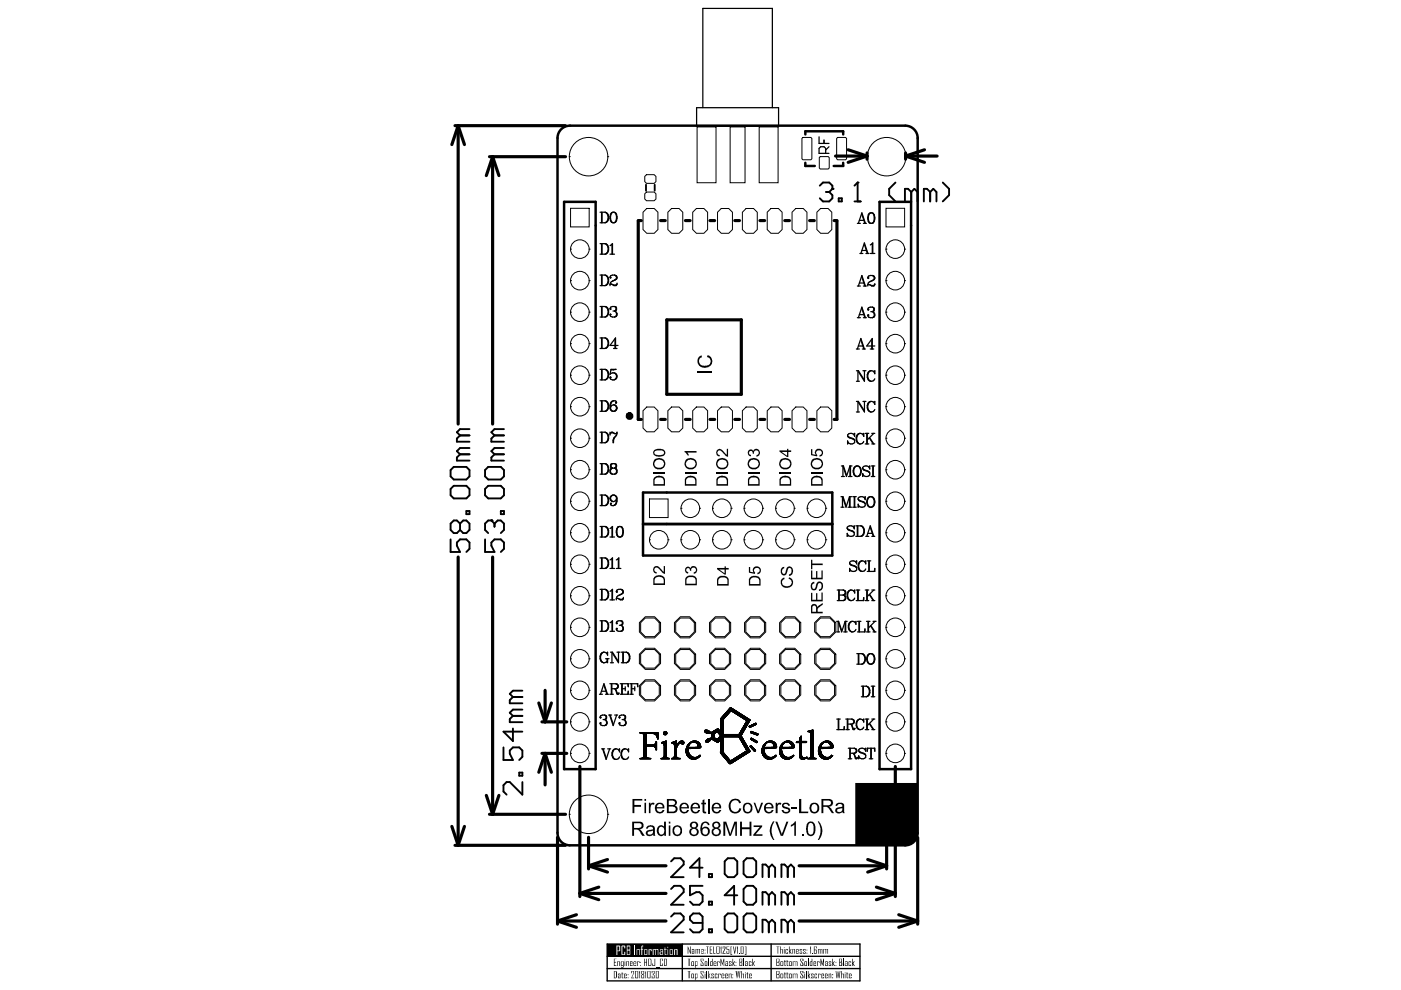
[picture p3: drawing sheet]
<svg xmlns="http://www.w3.org/2000/svg" width="297mm" height="210mm" viewBox="0 0 297 210" stroke-linecap="round" stroke-linejoin="round" font-family="sans-serif">
<g fill="none" stroke="#000" stroke-width=".21">
<path d="M120.7 33.2h.1M120.7 33.2a4.1 4.1 0 0 0 4.1 4.1 4.1 4.1 0 0 0 4.1-4.1M120.7 33.2a4.1 4.1 0 0 1 4.1-4.1 4.1 4.1 0 0 1 4.1 4.1M128.9 33.2h.1M137.1 37h1.6l.4 .4v1.1l-.4 .4h-1.6l-.4-.4v-1.1zM147.8 26.9h4v11.8h-4zM154.8 26.9h3.2v11.8h-3.2zM161 26.9h4v11.8h-4zM170 29.4l.2-.3h1.7l.2 .3v4.3l-.2 .2h-1.7l-.2-.2zM173.7 33.4l.2-.2h1.7l.2 .2v2.2l-.2 .2h-1.7l-.2-.2zM177.4 29.4l.2-.3h1.7l.2 .3v4.3l-.2 .2h-1.7l-.2-.2zM183.9 33.2h.1"/>
<path d="M183.9 33.2a4.1 4.1 0 0 0 4.1 4.1 4.1 4.1 0 0 0 4.1-4.1M183.9 33.2a4.1 4.1 0 0 1 4.1-4.1 4.1 4.1 0 0 1 4.1 4.1M192.1 33.2h.1M121 52.8h.1M121 52.8a1.98 1.98 0 0 0 1.9 2 1.98 1.98 0 0 0 2-2M121 52.8a1.98 1.98 0 0 1 1.9-2 1.98 1.98 0 0 1 2 2M121 59.5h.1M121 59.5a1.98 1.98 0 0 0 1.9 2 1.98 1.98 0 0 0 2-2M121 59.5a1.98 1.98 0 0 1 1.9-2 1.98 1.98 0 0 1 2 2M121 44.2h3.9v3.9h-3.9zM124.9 52.8h.1M124.9 59.5h.1"/>
<path d="M136.3 45l.8-.8h1.6l.8 .8v3.7l-.8 .8h-1.6l-.8-.8zM136.7 41.1l.4-.4h1.6l.4 .4v1.1l-.4 .4h-1.6l-.4-.4zM141.6 45l.8-.8h1.6l.8 .8v3.7l-.8 .8h-1.6l-.8-.8zM146.9 45l.8-.8h1.5l.8 .8v3.7l-.8 .8h-1.5l-.8-.8zM152.1 45l.8-.8h1.6l.8 .8v3.7l-.8 .8h-1.6l-.8-.8zM157.4 45l.8-.8h1.6l.8 .8v3.7l-.8 .8h-1.6l-.8-.8zM162.7 45l.8-.8h1.5l.8 .8v3.7l-.8 .8h-1.5l-.8-.8zM167.9 45l.8-.8h1.6l.8 .8v3.7l-.8 .8h-1.6l-.8-.8zM173.2 45l.8-.8h1.6l.8 .8v3.7l-.8 .8h-1.6l-.8-.8zM187.9 52.8h.1M187.9 52.8a1.98 1.98 0 0 0 1.9 2 1.98 1.98 0 0 0 2-2M187.9 52.8a1.98 1.98 0 0 1 1.9-2 1.98 1.98 0 0 1 2 2"/>
<path d="M187.9 59.5h.1M187.9 59.5a1.98 1.98 0 0 0 1.9 2 1.98 1.98 0 0 0 2-2M187.9 59.5a1.98 1.98 0 0 1 1.9-2 1.98 1.98 0 0 1 2 2M187.9 44.2h3.9v3.9h-3.9zM191.8 52.8h.1M191.8 59.5h.1M121 79.5h.1M121 79.5a1.98 1.98 0 0 0 1.9 2 1.98 1.98 0 0 0 2-2M121 79.5a1.98 1.98 0 0 1 1.9-1.9 1.98 1.98 0 0 1 2 1.9M121 66.2h.1M121 66.2a1.98 1.98 0 0 0 1.9 2 1.98 1.98 0 0 0 2-2M121 66.2a1.98 1.98 0 0 1 1.9-2 1.98 1.98 0 0 1 2 2"/>
<path d="M121 72.9h.1M121 72.9a1.98 1.98 0 0 0 1.9 1.9 1.98 1.98 0 0 0 2-1.9M121 72.9a1.98 1.98 0 0 1 1.9-2 1.98 1.98 0 0 1 2 2M124.9 79.5h.1M124.9 66.2h.1M124.9 72.9h.1M187.9 79.5h.1M187.9 79.5a1.98 1.98 0 0 0 1.9 2 1.98 1.98 0 0 0 2-2M187.9 79.5a1.98 1.98 0 0 1 1.9-1.9 1.98 1.98 0 0 1 2 1.9M187.9 66.2h.1M187.9 66.2a1.98 1.98 0 0 0 1.9 2 1.98 1.98 0 0 0 2-2M187.9 66.2a1.98 1.98 0 0 1 1.9-2 1.98 1.98 0 0 1 2 2"/>
<path d="M187.9 72.9h.1M187.9 72.9a1.98 1.98 0 0 0 1.9 1.9 1.98 1.98 0 0 0 2-1.9M187.9 72.9a1.98 1.98 0 0 1 1.9-2 1.98 1.98 0 0 1 2 2M191.8 79.5h.1M191.8 66.2h.1M191.8 72.9h.1M121 99.6h.1M121 99.6a1.98 1.98 0 0 0 1.9 2 1.98 1.98 0 0 0 2-2M121 99.6a1.98 1.98 0 0 1 1.9-2 1.98 1.98 0 0 1 2 2M121 92.9h.1M121 92.9a1.98 1.98 0 0 0 1.9 2 1.98 1.98 0 0 0 2-2M121 92.9a1.98 1.98 0 0 1 1.9-2 1.98 1.98 0 0 1 2 2"/>
<path d="M121 86.2h.1M121 86.2a1.98 1.98 0 0 0 1.9 2 1.98 1.98 0 0 0 2-2M121 86.2a1.98 1.98 0 0 1 1.9-1.9 1.98 1.98 0 0 1 2 1.9M124.9 99.6h.1M124.9 92.9h.1M124.9 86.2h.1M136.3 87.1l.8-.8h1.6l.8 .8v3.7l-.8 .8h-1.6l-.8-.8zM141.6 87.1l.8-.8h1.6l.8 .8v3.7l-.8 .8h-1.6l-.8-.8zM146.9 87.1l.8-.8h1.5l.8 .8v3.7l-.8 .8h-1.5l-.8-.8zM152.1 87.1l.8-.8h1.6l.8 .8v3.7l-.8 .8h-1.6l-.8-.8zM157.4 87.1l.8-.8h1.6l.8 .8v3.7l-.8 .8h-1.6l-.8-.8zM162.7 87.1l.8-.8h1.5l.8 .8v3.7l-.8 .8h-1.5l-.8-.8z"/>
<path d="M167.9 87.1l.8-.8h1.6l.8 .8v3.7l-.8 .8h-1.6l-.8-.8zM173.2 87.1l.8-.8h1.6l.8 .8v3.7l-.8 .8h-1.6l-.8-.8zM187.9 99.6h.1M187.9 99.6a1.98 1.98 0 0 0 1.9 2 1.98 1.98 0 0 0 2-2M187.9 99.6a1.98 1.98 0 0 1 1.9-2 1.98 1.98 0 0 1 2 2M187.9 92.9h.1M187.9 92.9a1.98 1.98 0 0 0 1.9 2 1.98 1.98 0 0 0 2-2M187.9 92.9a1.98 1.98 0 0 1 1.9-2 1.98 1.98 0 0 1 2 2M187.9 86.2h.1M187.9 86.2a1.98 1.98 0 0 0 1.9 2 1.98 1.98 0 0 0 2-2M187.9 86.2a1.98 1.98 0 0 1 1.9-1.9 1.98 1.98 0 0 1 2 1.9M191.8 99.6h.1"/>
<path d="M191.8 92.9h.1M191.8 86.2h.1M121 106.3h.1M121 106.3a1.98 1.98 0 0 0 1.9 2 1.98 1.98 0 0 0 2-2M121 106.3a1.98 1.98 0 0 1 1.9-2 1.98 1.98 0 0 1 2 2M121 119.6h.1M121 119.6a1.98 1.98 0 0 0 1.9 2 1.98 1.98 0 0 0 2-2M121 119.6a1.98 1.98 0 0 1 1.9-1.9 1.98 1.98 0 0 1 2 1.9M121 113h.1M121 113a1.98 1.98 0 0 0 1.9 1.9 1.98 1.98 0 0 0 2-1.9M121 113a1.98 1.98 0 0 1 1.9-2 1.98 1.98 0 0 1 2 2M124.9 106.3h.1"/>
<path d="M124.9 119.6h.1M124.9 113h.1M137.7 114.4h.1M137.7 114.4a1.98 1.98 0 0 0 2 2 1.98 1.98 0 0 0 2-2M137.7 114.4a1.98 1.98 0 0 1 2-1.9 1.98 1.98 0 0 1 2 1.9M137.7 105.8h4v3.9h-4zM141.7 114.4h.1M144.4 114.4h.1M144.4 114.4a1.98 1.98 0 0 0 2 2 1.98 1.98 0 0 0 1.9-2M144.4 114.4a1.98 1.98 0 0 1 2-1.9 1.98 1.98 0 0 1 1.9 1.9M144.4 107.8h.1M144.4 107.8a1.98 1.98 0 0 0 2 1.9 1.98 1.98 0 0 0 1.9-1.9"/>
<path d="M144.4 107.8a1.98 1.98 0 0 1 2-2 1.98 1.98 0 0 1 1.9 2M148.3 114.4h.1M148.3 107.8h.1M151.1 114.4h.1M151.1 114.4a1.98 1.98 0 0 0 2 2 1.98 1.98 0 0 0 1.9-2M151.1 114.4a1.98 1.98 0 0 1 2-1.9 1.98 1.98 0 0 1 1.9 1.9M151.1 107.8h.1M151.1 107.8a1.98 1.98 0 0 0 2 1.9 1.98 1.98 0 0 0 1.9-1.9M151.1 107.8a1.98 1.98 0 0 1 2-2 1.98 1.98 0 0 1 1.9 2M155 114.4h.1M155 107.8h.1M157.8 114.4h.1"/>
<path d="M157.8 114.4a1.98 1.98 0 0 0 1.9 2 1.98 1.98 0 0 0 2-2M157.8 114.4a1.98 1.98 0 0 1 1.9-1.9 1.98 1.98 0 0 1 2 1.9M157.8 107.8h.1M157.8 107.8a1.98 1.98 0 0 0 1.9 1.9 1.98 1.98 0 0 0 2-1.9M157.8 107.8a1.98 1.98 0 0 1 1.9-2 1.98 1.98 0 0 1 2 2M161.7 114.4h.1M161.7 107.8h.1M164.5 114.4h.1M164.5 114.4a1.98 1.98 0 0 0 1.9 2 1.98 1.98 0 0 0 2-2M164.5 114.4a1.98 1.98 0 0 1 1.9-1.9 1.98 1.98 0 0 1 2 1.9M164.5 107.8h.1M164.5 107.8a1.98 1.98 0 0 0 1.9 1.9 1.98 1.98 0 0 0 2-1.9"/>
<path d="M164.5 107.8a1.98 1.98 0 0 1 1.9-2 1.98 1.98 0 0 1 2 2M168.4 114.4h.1M168.4 107.8h.1M171.1 114.4h.1M171.1 114.4a1.98 1.98 0 0 0 2 2 1.98 1.98 0 0 0 2-2M171.1 114.4a1.98 1.98 0 0 1 2-1.9 1.98 1.98 0 0 1 2 1.9M171.1 107.8h.1M171.1 107.8a1.98 1.98 0 0 0 2 1.9 1.98 1.98 0 0 0 2-1.9M171.1 107.8a1.98 1.98 0 0 1 2-2 1.98 1.98 0 0 1 2 2M175.1 114.4h.1M175.1 107.8h.1M187.9 106.3h.1"/>
<path d="M187.9 106.3a1.98 1.98 0 0 0 1.9 2 1.98 1.98 0 0 0 2-2M187.9 106.3a1.98 1.98 0 0 1 1.9-2 1.98 1.98 0 0 1 2 2M187.9 119.6h.1M187.9 119.6a1.98 1.98 0 0 0 1.9 2 1.98 1.98 0 0 0 2-2M187.9 119.6a1.98 1.98 0 0 1 1.9-1.9 1.98 1.98 0 0 1 2 1.9M187.9 113h.1M187.9 113a1.98 1.98 0 0 0 1.9 1.9 1.98 1.98 0 0 0 2-1.9M187.9 113a1.98 1.98 0 0 1 1.9-2 1.98 1.98 0 0 1 2 2M191.8 106.3h.1M191.8 119.6h.1M191.8 113h.1M121 133h.1"/>
<path d="M121 133a1.98 1.98 0 0 0 1.9 2 1.98 1.98 0 0 0 2-2M121 133a1.98 1.98 0 0 1 1.9-2 1.98 1.98 0 0 1 2 2M121 126.3h.1M121 126.3a1.98 1.98 0 0 0 1.9 2 1.98 1.98 0 0 0 2-2M121 126.3a1.98 1.98 0 0 1 1.9-1.9 1.98 1.98 0 0 1 2 1.9M121 139.7h.1M121 139.7a1.98 1.98 0 0 0 1.9 2 1.98 1.98 0 0 0 2-2M121 139.7a1.98 1.98 0 0 1 1.9-2 1.98 1.98 0 0 1 2 2M124.9 133h.1M124.9 126.3h.1M124.9 139.7h.1M135.6 132l1.2-1.2h2l1.2 1.2v2l-1.2 1.2h-2l-1.2-1.2z"/>
<path d="M135.6 138.7l1.2-1.3h2l1.2 1.3v2l-1.2 1.2h-2l-1.2-1.2zM135.8 132l1-1h2l1 1v2l-1 1h-2l-1-1zM135.8 138.7l1-1h2l1 1v2l-1 1h-2l-1-1zM143 132l1.2-1.2h2l1.3 1.2v2l-1.3 1.2h-2l-1.2-1.2zM143 138.7l1.2-1.3h2l1.3 1.3v2l-1.3 1.2h-2l-1.2-1.2zM143.3 132l.9-1h2l1 1v2l-1 1h-2l-.9-1zM143.3 138.7l.9-1h2l1 1v2l-1 1h-2l-.9-1zM150.4 132l1.3-1.2h2l1.2 1.2v2l-1.2 1.2h-2l-1.3-1.2zM150.4 138.7l1.3-1.3h2l1.2 1.3v2l-1.2 1.2h-2l-1.3-1.2zM150.7 132l1-1h2l.9 1v2l-.9 1h-2l-1-1zM150.7 138.7l1-1h2l.9 1v2l-.9 1h-2l-1-1zM157.9 132l1.2-1.2h2l1.2 1.2v2l-1.2 1.2h-2l-1.2-1.2z"/>
<path d="M157.9 138.7l1.2-1.3h2l1.2 1.3v2l-1.2 1.2h-2l-1.2-1.2zM158.1 132l1-1h2l1 1v2l-1 1h-2l-1-1zM158.1 138.7l1-1h2l1 1v2l-1 1h-2l-1-1zM165.3 132l1.2-1.2h2l1.3 1.2v2l-1.3 1.2h-2l-1.2-1.2zM165.3 138.7l1.2-1.3h2l1.3 1.3v2l-1.3 1.2h-2l-1.2-1.2zM165.6 132l.9-1h2l1 1v2l-1 1h-2l-.9-1zM165.6 138.7l.9-1h2l1 1v2l-1 1h-2l-.9-1zM172.7 132l1.3-1.2h1.9l1.3 1.2v2l-1.3 1.2h-1.9l-1.3-1.2zM172.7 138.7l1.3-1.3h1.9l1.3 1.3v2l-1.3 1.2h-1.9l-1.3-1.2zM173 132l1-1h1.9l1 1v2l-1 1h-1.9l-1-1zM173 138.7l1-1h1.9l1 1v2l-1 1h-1.9l-1-1zM187.9 133h.1"/>
<path d="M187.9 133a1.98 1.98 0 0 0 1.9 2 1.98 1.98 0 0 0 2-2M187.9 133a1.98 1.98 0 0 1 1.9-2 1.98 1.98 0 0 1 2 2M187.9 126.3h.1M187.9 126.3a1.98 1.98 0 0 0 1.9 2 1.98 1.98 0 0 0 2-2M187.9 126.3a1.98 1.98 0 0 1 1.9-1.9 1.98 1.98 0 0 1 2 1.9M187.9 139.7h.1M187.9 139.7a1.98 1.98 0 0 0 1.9 2 1.98 1.98 0 0 0 2-2M187.9 139.7a1.98 1.98 0 0 1 1.9-2 1.98 1.98 0 0 1 2 2M191.8 133h.1M191.8 126.3h.1M191.8 139.7h.1M121 159.7h.1"/>
<path d="M121 159.7a1.98 1.98 0 0 0 1.9 2 1.98 1.98 0 0 0 2-2M121 159.7a1.98 1.98 0 0 1 1.9-1.9 1.98 1.98 0 0 1 2 1.9M121 153.1h.1M121 153.1a1.98 1.98 0 0 0 1.9 1.9 1.98 1.98 0 0 0 2-1.9M121 153.1a1.98 1.98 0 0 1 1.9-2 1.98 1.98 0 0 1 2 2M121 146.4h.1M121 146.4a1.98 1.98 0 0 0 1.9 1.9 1.98 1.98 0 0 0 2-1.9M121 146.4a1.98 1.98 0 0 1 1.9-2 1.98 1.98 0 0 1 2 2M124.9 159.7h.1M124.9 153.1h.1M124.9 146.4h.1M135.6 145.4l1.2-1.3h2l1.2 1.3v2l-1.2 1.2h-2l-1.2-1.2z"/>
<path d="M135.7 155.3h3.8M135.7 155.4h3.8M135.8 145.4l1-1h2l1 1v2l-1 .9h-2l-1-.9zM136 155.4h3.5M136.2 155.5h3.3M136.3 155.6h.7M136.4 155.6h.6M136.4 155.7h.6M136.5 155.7h.5M136.5 155.8h.5M136.5 155.9h.5M136.5 156h.5"/>
<path d="M136.5 156.1h.5M136.5 157.5h.5M136.5 158.5h.5M136.5 159.5h.5M136.5 157.6h.5M136.5 157.7h.5M136.5 157.8h.5M136.5 157.9h.5M136.5 157.9h2.7M136.5 158h2.7M136.5 158.1h2.7M136.5 158.2h2.7"/>
<path d="M136.5 158.2h.5M136.5 158.3h.5M136.5 158.4h.5M136.5 158.6h.5M136.5 158.7h.5M136.5 158.8h.5M136.5 158.9h.5M136.5 159h.5M136.5 159.1h.5M136.5 159.2h.5M136.5 159.3h.5M136.5 159.4h.5"/>
<path d="M136.5 159.6h.5M136.5 159.7h.5M136.5 159.8h.5M136.5 159.9h.5M136.5 160h.5M136.5 156.5h.5M136.5 156.2h.5M136.5 156.3h.5M136.5 156.4h.5M136.5 156.6h.5M136.5 156.7h.5M136.5 156.8h.5"/>
<path d="M136.5 156.9h.5M136.5 157h.5M136.5 157.1h.5M136.5 157.2h.5M136.5 157.3h.5M136.5 157.4h.5M138.4 158.2h.8M138.5 157.9h.7M138.5 155.6h1M138.7 158.3h.5M138.7 157.9h.5M138.7 155.6h.8"/>
<path d="M138.8 158.3h.4M138.8 157.8h.4M138.8 158.4h.4M138.9 155.7h.6M138.9 157.7h.3M138.9 158.4h.3M138.9 158.5h.3M139 157.6h.2M139 158.6h.2M139 155.7h.5M139 157.5h.2M139 158.7h.2"/>
<path d="M139 158.8h.2M139 155.8h.5M139 157.4h.2M139.1 158.9h.1M139.1 157.3h.1M139.1 159h.1M139.1 155.8h.4M139.1 155.9h.4M139.2 155.9h.3M139.2 156h.3M139.3 156.1h.2M139.3 156.2h.2"/>
<path d="M139.3 156.3h.2M139.4 156.5h.2M139.4 156.4h.1M139.4 156.6h.2M139.6 156.7h-.2M140.3 157.5h.9M140.3 157.4h.9M140.5 157.6h.7M140.5 157.3h.7M140.6 157.6h.6M140.7 157.7h.5M140.7 155.4h.7"/>
<path d="M140.7 155.6h.7M140.7 157.3h.5M140.7 155.3h.7M140.8 157.7h.4M140.8 155.7h.5M140.8 155.2l.5 .1M140.8 157.8h.4M140.8 155.2h.5M140.8 157.9h.4M140.8 158h.4M140.8 158.5h.4M140.8 159.5h.4"/>
<path d="M140.8 158.1h.4M140.8 158.2h.4M140.8 158.3h.4M140.8 158.4h.4M140.8 158.6h.4M140.8 158.7h.4M140.8 158.8h.4M140.8 158.9h.4M140.8 159h.4M140.8 159.1h.4M140.8 159.2h.4M140.8 159.3h.4"/>
<path d="M140.8 159.4h.4M140.8 159.6h.4M140.8 159.7h.4M140.8 159.8h.4M140.8 159.9h.4M140.8 160h.4M140.9 155.8h.3M140.9 157.2h.3M140.9 155.1h.3M141 155.8h.1M141 157.2h.2M141.1 157.1h.1"/>
<path d="M141.4 155.5h-.7M142.4 157.5h1M142.4 157.4h1M142.5 157.4h.9M142.7 157.6h.7M142.7 157.3h.7M142.8 157.6h.6M142.9 157.7h.5M142.9 157.3h.5M142.9 157.8h.5M143 157.9h.4M143 158h.4"/>
<path d="M143 145.4l1.2-1.3h2l1.3 1.3v2l-1.3 1.2h-2l-1.2-1.2zM143 159.5h.4M143 158l.7 .1M143 158.1h.7M143 158.3h.6M143 158.6h.4M143 158.7h.4M143 158.8h.4M143 158.9h.4M143 159h.4M143 159.1h.4M143 159.2h.4"/>
<path d="M143 159.3h.4M143 159.4h.4M143 159.6h.4M143 159.7h.4M143 159.8h.4M143 159.9h.4M143 160h.4M143.1 157.2h.3M143.2 157.2h.2M143.3 145.4l.9-1h2l1 1v2l-1 .9h-2l-.9-.9zM143.3 157.1h.1M143.4 157.1h.1"/>
<path d="M143.5 158.5l-.5 .1M143.5 158.5h-.5M143.5 158.4h-.5M143.6 158.3h-.6M143.6 158.2h-.6M143.7 158h-.2M143.8 157.9h-.3M143.8 157.5h1.2M143.8 157.9h-.2M143.8 157.8l-.2 .1M143.9 157.5h1.1M143.9 157.8h-.3"/>
<path d="M143.9 157.4h1.1M143.9 157.7h-.2M144 157.4h1M144 157.7h-.3M144 157.3h1M144.1 157.6h-.4M144.1 157.3h.8M144.1 157.6h-.3M144.2 157.2h.7M144.3 157.2h.5M144.4 157.6h.6M144.4 157.1h.3"/>
<path d="M144.5 157.6h.4M144.5 157.7h.4M144.6 157.7h.3M144.6 157.8h.2M145.5 159.5h.5M145.5 158.9h.4M145.5 159h.4M145.5 159.1h.4M145.5 159.2h.4M145.5 159.3h.4M145.5 159.3h.5M145.5 159.4h.5"/>
<path d="M145.5 158.8h.4M145.5 159.6h.5M145.5 159.6l.6 .1M145.5 159.7h.6M145.5 159.8h.6M145.5 159.8l.6 .1M145.6 158.4l3 .1M145.6 159.9h.6M145.6 160h.6M145.6 158.4h.4M145.6 158.3h.4M145.7 158.2h.3"/>
<path d="M145.8 158.1h.3M145.9 158.7l-.4 .1M145.9 157.8h.3M146 158.3h-.4M146 158.2h-.3M146 157.7h.3M146.1 158.1h-.4M146.1 158h-.3M146.1 157.9l-.3 .1M146.2 157.9h-.4M146.2 157.8l-.3 .1M146.3 157.7h-.3"/>
<path d="M146.3 157.6h-.2M146.4 157.6h-.3M146.4 157.3h1.6M146.5 157.5h-.3M146.5 157.3h1.5M146.6 157.5h-.4M146.7 157.2h1.1M146.7 157.4h-.4M146.8 157.2h.9M146.9 157.4h-.5M147 157.1h.6M147.2 157.4h.9"/>
<path d="M147.4 158.7h-1.9M147.4 157.4h.8M147.5 157.5h.7M147.6 157.5h.7M147.7 157.6h.6M147.8 157.6h.5M147.8 157.7h.6M147.9 157.8h.6M147.9 157.9h.6M148 157.9l.5 .1M148 158h.5M148 158l.6 .1"/>
<path d="M148 158.4h.6M148 158.1h.6M148 158.2h.6M148 158.3h.6M148.1 158.6l-2.6 .1M148.5 158.6h-3M148.6 158.5l-3.1 .1M148.6 158.5h-3M149.4 155.1h1.1M149.4 154.9l.9 .1M149.4 155h.9M149.4 155l1 .1"/>
<path d="M149.4 155.1l1.1 .1M149.4 154.9h.8M149.5 155.2h1.1M149.5 154.8h.5M149.5 155.2l1.1 .1M149.6 155.3h1.1M149.6 154.8h.2M149.6 155.3l1.1 .1M149.7 157.3h.5M149.7 157.4h.4M149.7 155.4h1.1M149.8 155.4h1.8"/>
<path d="M150 155.5h1.5M150.2 156.6h1.6M150.3 156.6h1.4M150.3 157.2l-.7 .1M150.4 157.2h-.8M150.4 145.4l1.3-1.3h2l1.2 1.3v2l-1.2 1.2h-2l-1.3-1.2zM150.4 157.1l-.8 .1M150.5 157.1h-.9M150.5 156.5h1.1M150.5 157l-.8 .1M150.6 157h-.9M150.6 156.9l-.9 .1"/>
<path d="M150.7 156.9h-.9M150.7 145.4l1-1h2l.9 1v2l-.9 .9h-2l-1-.9zM150.7 156.8l-.9 .1M150.7 156.5h.8M150.7 156.8h-.8M150.8 156.7l-.9 .1M150.8 156.7h-.8M150.9 155.6h.5M150.9 155.7h.5M150.9 155.8h.5M150.9 155.9h.5M150.9 156h.5"/>
<path d="M150.9 156.1h.5M150.9 156.2h.5M150.9 156.3h.5M150.9 156.4h.6M150.9 156.7h1.1M150.9 156.7l2.4 .1M151 156.8h2.3M151 155.2h2.3M151.1 156.8h2.2M151.2 156.9h2.1M151.2 155.1h1.5M151.3 156.9h1.4"/>
<path d="M151.3 155h1.4M151.4 155h1.2M151.4 157h1.2M151.5 157h1.1M151.5 154.9h1M151.6 157.1h.9M151.6 154.8h.9M151.7 155.4h-.8M151.7 154.8h.8M151.7 155.3l-.8 .1M151.7 157.2h.7M151.8 154.7h.6"/>
<path d="M151.8 157.2h.6M151.8 155.3h-.9M151.9 157.3h.5M151.9 155.2l-1 .1M152 154.6h.3M152 157.4h.3M152.1 157.4h.2M152.1 154.5h.2M152.2 156.7h1.1M152.2 155.2h1.1M152.2 157.5h.1M152.2 155.3h1.1"/>
<path d="M152.2 156.6h1.1M152.3 155.3h1M152.3 156.6h1M152.3 155.4h1M152.3 156.5h1M152.4 155.5h.9M152.4 156.4h.9M152.4 155.6h.9M152.5 155.6h.8M152.5 156.3h.8M152.5 155.7h.8M152.5 156.3h4.8"/>
<path d="M152.6 155.7h4.7M152.6 156.2h4.7M152.6 155.8h4.7M152.6 156.2h4.6M152.6 155.8h4.6M152.6 156.1h4.6M152.7 156h4.5M152.7 155.9h4.5M152.7 159.5h.6M152.7 159.3h.6M152.7 159.4h.6M152.7 159.5h.7"/>
<path d="M152.7 159.6h.7M152.7 159.6l.8 .1M152.7 156h4.4M152.8 157.5h.5M152.8 158.5h.5M152.8 157.6h.5M152.8 157.7h.5M152.8 157.8h.5M152.8 157.9h.5M152.8 158h.5M152.8 158.1h.5M152.8 158.2h.5"/>
<path d="M152.8 158.3h.5M152.8 158.4h.5M152.8 158.6h.5M152.8 158.7h.5M152.8 158.8h.5M152.8 158.9h.5M152.8 159h.5M152.8 159.1h.5M152.8 159.2h.5M152.8 159.3h.5M152.8 156.9h.5M152.8 157h.5"/>
<path d="M152.8 157.1h.5M152.8 157.2h.5M152.8 157.3h.5M152.8 157.4h.5M152.8 159.7h.7M152.8 154.9h.5M152.8 155h.5M152.8 154.8h.5M152.8 153.4h.5M152.8 154.4h.5M152.8 152.6h.5M152.8 152.7h.5"/>
<path d="M152.8 152.8h.5M152.8 152.9h.5M152.8 153h.5M152.8 153.1h.5M152.8 153.2h.5M152.8 153.3h.5M152.8 153.5h.5M152.8 153.6h.5M152.8 153.7h.5M152.8 153.8h.5M152.8 153.9h.5M152.8 154h.5"/>
<path d="M152.8 154.1h.5M152.8 154.2h.5M152.8 154.3h.5M152.8 154.5h.5M152.8 154.6h.5M152.8 154.7h.5M152.8 159.7h.8M152.9 159.8h.7M152.9 159.8l.8 .1M153 159.9h.7M153 160h.7M153.3 158l-.5 .1"/>
<path d="M153.3 155.1h-2.2M153.3 155.2h-2.4M153.3 152.6h-.5M153.3 152.5l-.5 .1M153.4 152.5h-.6M153.4 152.4h-.6M153.5 152.4h-.7M153.6 152.3h-.8M153.6 152.3h-.7M153.7 152.2h-.8M153.7 151.3h.7M153.7 152.1h-.7"/>
<path d="M153.8 152.1h-.8M153.8 152h-.7M153.9 151.9l-.8 .1M153.9 151.9h-.7M154 151.8l-.8 .1M154 151.8h-.7M154.1 151.7l-.8 .1M154.1 151.7h-.7M154.2 151.6l-.8 .1M154.2 151.6h-.8M154.2 151.5l-.7 .1M154.3 150.7h1.7"/>
<path d="M154.3 151.5h-.7M154.3 150.6h1.6M154.3 151.4l-.7 .1M154.4 150.6h1.4M154.4 150.5h1.4M154.4 151.4h-.7M154.4 150.5h1.3M154.5 151.3h-.7M154.5 150.4h1.1M154.5 151.2h-.7M154.5 150.4h1M154.6 150.3h.9"/>
<path d="M154.6 151.1l-.8 .1M154.6 150.3h.8M154.6 151.1h-.7M154.7 151l-.8 .1M154.7 150.2h.5M154.7 151h-.7M154.8 150.9l-.8 .1M154.8 150.1h.3M154.8 150.9h-.7M154.8 150.1h.2M154.8 150.8l-.7 .1M154.9 150h.1"/>
<path d="M154.9 150.8h-.7M154.9 150.7l-.7 .1M155.1 150.7l1 .1M155.1 150.8h1.1M155.2 150.8l1.1 .1M155.3 150.9h1.1M155.4 150.9l1 .1M155.5 151h1M155.6 151l1 .1M155.6 151.1h1.1M155.7 151.1l1.1 .1M155.8 151.2h1"/>
<path d="M155.9 151.3h1M156 151.3h1M156.1 151.4h1M156.1 151.4l1.1 .1M156.2 151.5h1.1M156.3 151.5l1.1 .1M156.4 151.6h1M156.5 151.6l1 .1M156.5 151.7h1.1M156.6 151.7l1.1 .1M156.7 156.3h.6M156.7 156.3l.7 .1"/>
<path d="M156.7 151.8h1.1M156.8 156.4h.6M156.8 156.5h.6M156.8 155.4h.6M156.8 151.8l1 .1M156.8 155.4h.7M156.8 156.6h.7M156.9 155.4h.6M156.9 156.6h.6M156.9 156.7h.6M156.9 151.9h1M156.9 156.7h.7"/>
<path d="M157 156.8h.6M157 151.9l1 .1M157 156.8l.6 .1M157 156.9h.7M157.1 156.9h.6M157.1 152h1M157.1 157h.6M157.2 157.1h.6M157.2 154.9h.6M157.2 152.1h1M157.2 157.1l.6 .1M157.2 157.2h.6"/>
<path d="M157.2 152.1h1.1M157.3 157.2l.6 .1M157.3 157.3h.6M157.3 157.4h.6M157.3 152.2h1.1M157.3 155.7h-.6M157.3 157.4h.7M157.4 157.5h.6M157.4 155.6h-.7M157.4 152.2h1M157.4 155.5h-.6M157.4 157.6h.7"/>
<path d="M157.5 157.6h.6M157.5 152.3h1M157.5 157.7h.6M157.5 155.3h-.6M157.5 152.3h1.1M157.6 157.8h.6M157.6 155.2l-.7 .1M157.6 157.8l.6 .1M157.6 154.1h.6M157.6 157.9h.6M157.6 155.2h-.6M157.6 157.9h.7"/>
<path d="M157.6 155.1h-.6M157.7 158h.6M157.7 155.1h-.7M157.7 152.4h1M157.7 155l-.6 .1M157.7 158l.6 .1M157.7 155h-.6M157.7 158.1h.7M157.7 154.9l-.6 .1M157.7 152.4h1.1M157.8 158.2h.6M157.8 154.8h-.6"/>
<path d="M157.8 152.5h1.1M157.8 158.3h.6M157.9 145.4l1.2-1.3h2l1.2 1.3v2l-1.2 1.2h-2l-1.2-1.2zM157.9 158.3h.6M157.9 153.6h.6M157.9 154.7h-.6M157.9 158.4h.6M157.9 152.5l1 .1M157.9 154.6l-.6 .1M157.9 158.5h.7M157.9 154.6h-.6M158 154.5l-.7 .1"/>
<path d="M158 158.5h.6M158 152.6h1M158 154.5h-.6M158 158.6h.6M158 154.4l-.6 .1M158 158.6l.7 .1M158 154.4h-.6M158.1 158.7h.6M158.1 160h-1M158.1 152.6l1 .1M158.1 154.3l-.6 .1M158.1 154.3h-.6"/>
<path d="M158.1 145.4l1-1h2l1 1v2l-1 .9h-2l-1-.9zM158.1 158.8h.7M158.1 159.3h.9M158.1 159.9h-1M158.1 152.7h.9M158.1 154.2h-.6M158.2 158.8h.6M158.2 153.1h.6M158.2 154.2h-.6M158.2 158.9h.6M158.2 158.9l.7 .1M158.2 159.2h.8"/>
<path d="M158.2 152.7h.8M158.2 159h.7M158.3 159.8l-1.1 .1M158.3 154h-.7M158.3 159.1h.6M158.3 159.2h.7M158.3 152.8h.7M158.3 154h-.6M158.3 159.1h.7M158.3 153.9h-.6M158.3 159.8h-1M158.4 153.9h-.7"/>
<path d="M158.4 153.8h-.6M158.4 159.7l-1 .1M158.4 153.7l-.6 .1M158.4 153.7h-.6M158.5 159.7h-1.1M158.6 153.5h-.7M158.6 159.6l-1.1 .1M158.6 153.4l-.6 .1M158.6 153.4h-.6M158.7 159.6h-1.1M158.7 153.3h-.7M158.7 153.3h-.6"/>
<path d="M158.7 153.2l-.6 .1M158.8 159.5h-1.1M158.8 153.2h-.7M158.8 154h.7M158.8 159.5h-1M158.9 153h-.7M158.9 159.4h-1M158.9 152.9h-.6M159 152.8l-.7 .1M159 158.2h.4M159 158.3h.4M159 159.4h-1"/>
<path d="M159 158.3h.5M159 154.2h-.1M159.1 158.2h.3M159.1 159.3h-1.1M159.1 158.4h.4M159.1 158.1h.2M159.1 158.4l.5 .1M159.1 155.3h.9M159.1 155.3l1 .1M159.1 156.7h.6M159.1 156.7l.7 .1M159.1 155.3h.7"/>
<path d="M159.1 154.2h-.2M159.2 155.2h.5M159.2 158.5h.5M159.2 158.1h.1M159.2 156.6h.4M159.2 156.8h.7M159.2 155.1l.3 .1M159.2 156.6h.3M159.2 155.1h.2M159.2 155.1h.1M159.2 158.5l.5 .1M159.2 156.5h.2"/>
<path d="M159.2 154.1h-.3M159.3 155.4h.9M159.3 156.5h.1M159.3 156.8l.7 .1M159.3 158.6h.5M159.3 158.6l.5 .1M159.3 154.1h-.4M159.4 156.9h.7M159.4 158.7h.4M159.4 155.4l1 .1M159.4 158.7l.5 .1M159.4 156.9l.7 .1"/>
<path d="M159.5 158.8h.4M159.5 158.8l.5 .1M159.5 155.5h1.1M159.6 157h.6M159.6 158.9h.4M159.6 154h-.8M159.6 158.9l.5 .1M159.7 155.6h1M159.7 157l.6 .1M159.7 159h.4M159.7 153.6h.7M159.7 153.9h-.8"/>
<path d="M159.7 159.1h.5M159.7 157.1h.7M159.8 159.1h.4M159.8 153.5h.5M159.8 159.2h.4M159.8 155.6h.9M159.8 153.9h-.8M159.8 157.1l.7 .1M159.9 159.2h.2M159.9 153.5h.4M159.9 159.3h.2M159.9 157.2h.7"/>
<path d="M159.9 155.7h.8M159.9 153.8h-.8M160 157.2h.6M160 153.4h.3M160 153.7l-.8 .1M160.1 155.7h.6M160.1 157.3h.5M160.1 153.4h.2M160.1 153.7h-.7M160.2 157.4h.3M160.2 155.8h.5M160.2 153.3h.1"/>
<path d="M160.2 153.6l-.7 .1M160.3 157.4h.2M160.3 157.5h.2M160.3 153.6h-.7M160.4 155.8h.3M160.6 155.9h.1M161.5 159h.5M161.5 159.1h.5M161.5 159.2h.5M161.5 159.3h.5M161.5 159.4h.5M161.5 159.4h.6"/>
<path d="M161.6 159.5h.5M161.6 158.8h.4M161.6 158.9h.4M161.6 159.6h.5M161.6 159.6l.5 .1M161.6 159.7h.6M161.6 159.7l.6 .1M161.6 159.8h.6M161.6 159.8l.7 .1M161.7 158.4l3 .1M161.7 159.9h.6M161.7 158.4h.3"/>
<path d="M161.7 160h.6M161.7 158.3h.4M161.8 158.2h.3M162 158.7l-.4 .1M162.1 158.2h-.3M162.1 158.1h-.3M162.2 158l-.4 .1M162.2 158h-.3M162.2 157.9l-.3 .1M162.3 157.9h-.4M162.3 157.8l-.3 .1M162.3 157.8h-.3"/>
<path d="M162.4 157.7h-.3M162.5 157.6h-.3M162.6 157.3h1.5M162.6 157.5h-.3M162.7 157.5h-.4M162.8 157.2h1.1M162.8 157.4h-.4M162.9 157.2h.9M162.9 157.4h-.4M163.1 157.1h.5M163.3 157.4h.9M163.5 157.4h.8"/>
<path d="M163.5 158.7h-1.9M163.6 157.5h.7M163.7 157.5h.7M163.8 157.6h.6M163.9 157.6h.5M163.9 157.7h.6M164 157.7h.5M164 157.8h.5M164 157.8h.6M164 157.9h.6M164.1 157.9l.5 .1M164.1 158h.5"/>
<path d="M164.1 158l.5 .1M164.1 158.4h.6M164.1 158.1h.5M164.1 158.2h.6M164.1 158.3h.6M164.2 158.6l-2.6 .1M164.6 158.6h-3M164.6 158.5l-3 .1M164.7 158.5h-3.1M165.3 159.5h.5M165.3 158.9h.4M165.3 159h.4"/>
<path d="M165.3 159.1h.4M165.3 159.2h.4M165.3 159.2h.5M165.3 159.3h.5M165.3 159.4h.5M165.3 145.4l1.2-1.3h2l1.3 1.3v2l-1.3 1.2h-2l-1.2-1.2zM165.3 158.8h.4M165.3 159.6h.6M165.3 159.6l.6 .1M165.3 159.7h.6M165.3 159.8h.6M165.3 159.8l.7 .1"/>
<path d="M165.4 159.9h.6M165.4 158.4l3 .1M165.4 160h.6M165.4 158.4h.4M165.4 158.3h.4M165.5 158.2h.3M165.6 145.4l.9-1h2l1 1v2l-1 .9h-2l-.9-.9zM165.6 158.1h.3M165.7 158.7l-.4 .1M165.8 157.8h.2M165.8 158.3h-.4M165.8 158.2h-.3"/>
<path d="M165.9 157.7h.2M165.9 158.1h-.4M165.9 158h-.3M165.9 157.9l-.3 .1M166 157.9h-.3M166 157.8l-.3 .1M166.1 157.7h-.3M166.2 157.6h-.3M166.2 157.6h-.2M166.3 157.3h1.6M166.3 157.5h-.3M166.4 157.3h1.4"/>
<path d="M166.4 157.5h-.3M166.5 157.2h1.2M166.5 157.4h-.4M166.6 157.2h.9M166.7 157.4h-.5M166.8 157.1h.6M167 157.4h.9M167.2 158.7h-1.9M167.2 157.4h.8M167.4 157.5h.6M167.4 157.5h.7M167.5 157.6h.6"/>
<path d="M167.6 157.6h.6M167.6 157.7h.6M167.7 157.7h.5M167.7 157.8h.6M167.8 157.9h.5M167.8 158h.5M167.8 158l.6 .1M167.8 158.4h.6M167.8 158.1h.6M167.8 158.2h.6M167.8 158.3h.6M167.9 158.6l-2.6 .1"/>
<path d="M168.3 158.6h-3M168.4 158.5l-3.1 .1M168.4 158.5h-3M168.8 157.4h2.2M168.8 157.5h2.2M168.8 157.3h2.2M168.9 157.3h2.1M169 157.2h2M169.5 158.5h.4M169.5 159.5h.4M169.5 157.5h.4M169.5 157.6h.4"/>
<path d="M169.5 157.7h.4M169.5 157.8h.4M169.5 157.9h.4M169.5 158h.4M169.5 158.1h.4M169.5 158.2h.4M169.5 158.3h.4M169.5 158.4h.4M169.5 158.6h.4M169.5 158.7h.4M169.5 158.8h.4M169.5 158.9h.4"/>
<path d="M169.5 159h.4M169.5 159.1h.4M169.5 159.2h.4M169.5 159.3h.4M169.5 159.4h.4M169.5 159.6h.4M169.5 159.7h.4M169.5 159.8h.4M169.5 159.9h.4M169.5 160h.4M169.5 156.7h.4M169.5 156.8h.4"/>
<path d="M169.5 156.9h.4M169.5 157h.4M169.5 157.1h.4M169.5 156.6h.4M169.6 156.6h.3M169.6 156.5h.3M169.6 156.4h.3M169.7 156.4h.2M169.7 156.3h.2M169.7 156.2h.2M169.8 156.1h.1M171 157.4h-2.2"/>
<path d="M171.3 155.1h1M171.3 155h1M171.4 155h.9M171.5 155.2h.8M171.7 155h.6M171.8 155.2h.5M171.8 155.3h.5M171.9 155.3h.4M171.9 155.4h.4M171.9 157.5h.4M171.9 158.5h.4M171.9 159.5h.4"/>
<path d="M171.9 157.6h.4M171.9 157.7h.4M171.9 157.8h.4M171.9 157.9h.4M171.9 158h.4M171.9 158.1h.4M171.9 158.2h.4M171.9 158.3h.4M171.9 158.4h.4M171.9 158.6h.4M171.9 158.7h.4M171.9 158.8h.4"/>
<path d="M171.9 158.9h.4M171.9 159h.4M171.9 159.1h.4M171.9 159.2h.4M171.9 159.3h.4M171.9 159.4h.4M171.9 159.6h.4M171.9 159.7h.4M171.9 159.8h.4M171.9 159.9h.4M171.9 160h.4M171.9 155.5h.4"/>
<path d="M171.9 155.6h.4M171.9 155.7h.4M171.9 156.5h.4M171.9 155.8h.4M171.9 155.9h.4M171.9 156h.4M171.9 156.1h.4M171.9 156.2h.4M171.9 156.3h.4M171.9 156.4h.4M171.9 156.6h.4M171.9 156.7h.4"/>
<path d="M171.9 156.8h.4M171.9 156.9h.4M171.9 157h.4M171.9 157.1h.4M171.9 157.2h.4M171.9 157.3h.4M171.9 157.4h.4M171.9 154.9h.4M172.1 154.8h.2M172.2 154.8h.1M172.7 145.4l1.3-1.3h1.9l1.3 1.3v2l-1.3 1.2h-1.9l-1.3-1.2zM173 145.4l1-1h1.9l1 1v2l-1 .9h-1.9l-1-.9z"/>
<path d="M173.5 159h.5M173.5 159.1h.5M173.5 159.2h.5M173.5 159.3h.5M173.5 159.4h.5M173.5 159.5h.5M173.5 158.8h.4M173.5 158.9h.5M173.5 159.5h.6M173.5 159.6h.6M173.6 159.6l.5 .1M173.6 159.7h.6"/>
<path d="M173.6 159.7l.6 .1M173.6 159.8h.6M173.6 159.8l.6 .1M173.6 158.4l3 .1M173.6 159.9h.7M173.7 158.4h.3M173.7 160h.6M173.7 158.3h.3M173.7 158.2h.4M174 158.7l-.4 .1M174.1 158.2h-.3M174.1 158.1h-.3"/>
<path d="M174.2 158l-.4 .1M174.2 158h-.4M174.2 157.9l-.3 .1M174.2 157.9h-.3M174.3 157.8l-.4 .1M174.3 157.8h-.3M174.3 157.7h-.3M174.4 157.7h-.3M174.4 157.6h-.2M174.5 157.6h-.3M174.5 157.3h1.6M174.6 157.5h-.3"/>
<path d="M174.6 157.3h1.5M174.7 157.5h-.4M174.8 157.2h1.1M174.8 157.4h-.4M174.9 157.2h.9M174.9 157.4h-.4M175 157.1h.6M175.3 157.4h.9M175.5 157.4h.7M175.5 158.7h-1.9M175.6 157.5h.7M175.7 157.5h.6"/>
<path d="M175.8 157.6h.6M175.9 157.7h.6M176 157.8h.5M176 157.9h.6M176 157.9l.6 .1M176.1 158h.5M176.1 158l.5 .1M176.1 158.4h.5M176.1 158.1h.5M176.1 158.2h.5M176.1 158.3h.5M176.2 158.6l-2.6 .1"/>
<path d="M176.6 158.6h-3M176.6 158.5l-3 .1M176.6 158.5h-3M187.9 159.7h.1M187.9 159.7a1.98 1.98 0 0 0 1.9 2 1.98 1.98 0 0 0 2-2M187.9 159.7a1.98 1.98 0 0 1 1.9-1.9 1.98 1.98 0 0 1 2 1.9M187.9 153.1h.1M187.9 153.1a1.98 1.98 0 0 0 1.9 1.9 1.98 1.98 0 0 0 2-1.9M187.9 153.1a1.98 1.98 0 0 1 1.9-2 1.98 1.98 0 0 1 2 2M187.9 146.4h.1M187.9 146.4a1.98 1.98 0 0 0 1.9 1.9 1.98 1.98 0 0 0 2-1.9M187.9 146.4a1.98 1.98 0 0 1 1.9-2 1.98 1.98 0 0 1 2 2"/>
<path d="M191.8 159.7h.1M191.8 153.1h.1M191.8 146.4h.1M120.7 172.7h.1M120.7 172.7a4.1 4.1 0 0 0 4.1 4 4.1 4.1 0 0 0 4.1-4M120.7 172.7a4.1 4.1 0 0 1 4.1-4.1 4.1 4.1 0 0 1 4.1 4.1M128.9 172.7h.1M135.7 160.8h2.3M135.7 160.9h2.3M136.2 160.7h1.2M136.3 160.7h.9M136.4 160.6h.8"/>
<path d="M136.4 160.6h.7M136.5 160.5h.6M136.5 160.5h.5M136.5 160.4h.5M136.5 160.1h.5M136.5 160.2h.5M136.5 160.3h.5M140.2 160.8h1.7M140.2 160.9h1.7M140.6 160.7h.9M140.7 160.7h.7M140.7 160.6h.7"/>
<path d="M140.8 160.5h.5M140.8 160.3h.5M140.8 160.4h.5M140.8 160.1h.4M140.8 160.2h.4M142.4 160.8h1.8M142.4 160.9h1.8M142.7 160.7h1M142.8 160.7h.8M142.9 160.6h.6M142.9 160.5l.6 .1M142.9 160.5h.6"/>
<path d="M143 160.3h.4M143 160.4h.5M143 160.1h.4M143 160.2h.4M145.6 160.1h.7M145.7 160.1h.6M145.7 160.2h.7M145.7 160.2l.8 .1M145.8 160.3h.7M145.8 160.3l.8 .1M145.8 160.4h.9M145.9 160.4l.9 .1"/>
<path d="M145.9 160.5h1M146 160.5l1.1 .1M146 160.6h2.1M146.1 160.6h1.9M146.2 160.7h1.8M146.2 160.7h1.7M146.3 160.8h1.5M146.4 160.9h1.3M146.5 160.9h1.1M146.7 161h.8M147 161h.3M148.2 160.5l-.6 .1"/>
<path d="M148.2 160.5h-.4M148.3 160.2h.2M148.3 160.4l-.4 .1M148.4 160.1h.1M148.4 160.4h-.4M148.4 160.3l-.3 .1M148.5 160.3h-.4M148.5 160.2l-.3 .1M153.1 160h.7M153.1 160.1h.7M153.1 160.1h.8M153.2 160.2h.7"/>
<path d="M153.2 160.2h.8M153.3 160.3h.7M153.3 160.3l.8 .1M153.4 160.4h.7M153.4 160.4l.7 .1M153.5 160.5h.7M153.6 160.6h.7M153.6 160.6l.7 .1M153.7 160.7h.7M153.7 160.7l.7 .1M153.7 160.8h.8M153.8 160.9h.7"/>
<path d="M153.9 161h.7M154 161.1h.7M154.1 161.2h.7M154.1 161.3h.7M154.2 161.3h1.7M154.2 161.4h1.6M154.3 161.4h1.4M154.3 161.5h1.3M154.4 161.6h1.1M154.5 161.6h.9M154.5 161.7h.8M154.5 161.8h.7"/>
<path d="M154.6 161.8h.5M154.6 161.9h.4M154.7 161.9h.2M156 161.3h-1.1M156 161.2h-1M156.1 161.2h-1M156.2 161.1h-1M156.3 161.1h-1.1M156.4 161h-1.1M156.5 161h-1.1M156.6 160.9h-1.1M156.6 160.9h-1"/>
<path d="M156.7 160.8h-1M156.8 160.7l-1.1 .1M156.9 160.7h-1M157 160.6l-1.1 .1M157.1 160.6h-1.1M157.1 160.5l-1 .1M157.2 160.5h-1M157.3 160.4l-1 .1M157.4 160.4h-1.1M157.5 160.3l-1.1 .1M157.6 160.3h-1.1M157.7 160.2l-1.1 .1"/>
<path d="M157.7 160.2h-1M157.8 160.1h-1M157.9 160.1h-1M158 160h-1.1M161.7 160h.7M161.7 160.1h.7M161.8 160.2h.7M161.8 160.2l.8 .1M161.8 160.3h.8M161.9 160.3l.8 .1M161.9 160.4h.9M161.9 160.4l1 .1"/>
<path d="M162 160.5h1M162.1 160.5l1.1 .1M162.1 160.6h2.1M162.2 160.6h2M162.3 160.7h1.8M162.3 160.7h1.7M162.4 160.8h1.5M162.5 160.9h1.3M162.6 160.9h1.1M162.8 161h.7M163.1 161h.2M164.3 160.5l-.6 .1"/>
<path d="M164.3 160.5h-.4M164.4 160.2h.2M164.4 160.4l-.4 .1M164.5 160.1h.1M164.5 160.4h-.4M164.5 160.3l-.3 .1M164.6 160.3h-.4M164.6 160.2l-.3 .1M165.4 160h.7M165.4 160.1h.7M165.5 160.1h.7M165.5 160.2h.7"/>
<path d="M165.5 160.2l.8 .1M165.6 160.3h.7M165.6 160.3l.8 .1M165.6 160.4h.9M165.7 160.4l.9 .1M165.8 160.5h.9M165.8 160.5l1.1 .1M165.9 160.6h2M166 160.7h1.8M166 160.7h1.7M166.1 160.8h1.5M166.2 160.9h1.3"/>
<path d="M166.3 160.9h1.1M166.5 161h.8M166.8 161h.3M168 160.5l-.6 .1M168.1 160.5h-.5M168.1 160.2h.2M168.1 160.4l-.4 .1M168.2 160.1h.1M168.2 160.4h-.4M168.2 160.3l-.3 .1M168.3 160.3h-.3M168.3 160.2l-.3 .1"/>
<path d="M169.5 160.1h.4M169.5 160.2h.5M169.5 160.3h.5M169.5 160.4h.5M169.6 160.5h.5M169.6 160.5l.5 .1M169.6 160.6h.6M169.6 160.6l.7 .1M169.6 160.7h1.4M169.7 160.8h1.1M169.8 160.9h.9M169.8 160.9h.8"/>
<path d="M169.9 161h.6M170.1 161h.3M170.8 160.6h.3M170.9 160.7l-1.2 .1M171 160.6h.1M171.1 160.5h.1M171.1 160.6l-.5 .1M171.3 160.8h1.7M171.3 160.9h1.7M171.7 160.7h.9M171.8 160.7h.7M171.8 160.6h.7"/>
<path d="M171.8 160.6h.6M171.9 160.5h.5M171.9 160.4h.5M171.9 160.4l.5 .1M171.9 160.1h.4M171.9 160.2h.4M171.9 160.3h.4M171.9 160.3h.5M173.7 160.1h.7M173.7 160.2h.8M173.8 160.2l.7 .1M173.8 160.3h.8"/>
<path d="M173.8 160.3l.9 .1M173.9 160.4h.8M173.9 160.4l.9 .1M174 160.5h1M174 160.5l1.1 .1M174.1 160.6h2.1M174.2 160.6h1.9M174.2 160.7h1.9M174.3 160.7h1.7M174.4 160.8h1.5M174.5 160.9h1.3M174.6 160.9h1.1"/>
<path d="M174.8 161h.7M175 161h.3M176.2 160.2h.4M176.2 160.1h.1M176.3 160.5l-.7 .1M176.3 160.5h-.5M176.4 160.4l-.4 .1M176.4 160.4h-.3M176.5 160.3l-.4 .1M176.5 160.3h-.3M176.6 160.2l-.3 .1M183.9 172.7h.1"/>
<path d="M183.9 172.7a4.1 4.1 0 0 0 4.1 4 4.1 4.1 0 0 0 4.1-4M183.9 172.7a4.1 4.1 0 0 1 4.1-4.1 4.1 4.1 0 0 1 4.1 4.1M192.1 172.7h.1"/>
</g>
<g fill="#000">
<path d="M148.1 75.8l.6-.5 .1 .4a.99 .99 0 0 0-.5 1.3 .99 .99 0 0 0 1.3 .5 .91 .91 0 0 0 1.1-.7 .91 .91 0 0 0-.8-1.1l.2-.4a1.38 1.38 0 0 1 .9 1.7 1.38 1.38 0 0 1-1.6 1 1.45 1.45 0 0 1-1.3-2.2zM145.1 95.6h2.6v.4h-2l.4 .5-.3 .1-.3-.6-.4-.2zM152 95.5a.92 .92 0 0 1 1.5 .3l.6 .6v-1.2h.3v1.6l-.5-.1-.6-.7a.7 .7 0 0 0-1.1-.2l-.1 .3 .1 .3 .4 .1v.3a.84 .84 0 0 1-.6-1.3zM158.6 95.6a.63 .63 0 0 1 1.1 0 .77 .77 0 0 1 1.3-.1 .77 .77 0 0 1-.3 1.2l-.3 .1v-.3a.53 .53 0 0 0 .4-.7 .53 .53 0 0 0-.7-.3 .53 .53 0 0 0-.3 .7h-.2a.42 .42 0 0 0-.3-.6 .42 .42 0 0 0-.5 .4 .42 .42 0 0 0 .4 .4v.4a.78 .78 0 0 1-.6-1.2zM172 95.2h.2v1.1l.8 .1a.84 .84 0 0 1 .2-1.1 .84 .84 0 0 1 1.1 .1 .84 .84 0 0 1 0 1.2l-.5 .2v-.3a.56 .56 0 0 0 .2-.9 .56 .56 0 0 0-.9 .2l.1 1-1.2-.3zM172 118.7h.2v.8h2.2v.3h-2.2v.9h-.2zM138.6 120.3a.93 .93 0 0 1 1.5 .3l.6 .6v-1.2h.3v1.7l-.4-.1-.6-.6a.67 .67 0 0 0-.5-.6 .67 .67 0 0 0-.7 .2v.6l.4 .1v.3a.85 .85 0 0 1-.6-1.3zM145.3 120.4a.63 .63 0 0 1 1.1 .1 .78 .78 0 0 1 1.2-.3 .78 .78 0 0 1 0 1.2l-.5 .2v-.2a.49 .49 0 0 0 .5-.6 .49 .49 0 0 0-.6-.4 .49 .49 0 0 0-.4 .6h-.3a.43 .43 0 0 0-.3-.6 .43 .43 0 0 0-.6 .5 .43 .43 0 0 0 .5 .4v.3a.81 .81 0 0 1-.6-1.2zM158.8 120.2h.2v1l.8 .2a.83 .83 0 0 1 .4-1.2 .83 .83 0 0 1 1.1 .5 .83 .83 0 0 1-.7 1.1v-.4a.55 .55 0 0 0 .4-.8 .55 .55 0 0 0-.9-.1 .54 .54 0 0 0 0 .9v.3l-1.3-.3zM165.7 122.8l.6-.4v.4a.83 .83 0 0 0-.4 1 .83 .83 0 0 0 1 .5 .78 .78 0 0 0 1-.6 .78 .78 0 0 0-.7-.9l.1-.4a1.14 1.14 0 0 1 .8 1.4 1.14 1.14 0 0 1-1.4 .8 1.24 1.24 0 0 1-1-1.8zM165.7 120.5l.5-.3 .1 .3a.61 .61 0 0 0-.5 .6 .61 .61 0 0 0 .5 .6l.3-.6a.81 .81 0 0 1 1.1-.9 1.05 1.05 0 0 1 .4 1.1 1.05 1.05 0 0 1-.8 .8v-.3a.72 .72 0 0 0 .5-.7 .72 .72 0 0 0-.4-.7l-.3 .1-.2 .7a.77 .77 0 0 1-1.1 .7l-.3-.5zM172 123.8l.5-.4h.1l.1 .3a.61 .61 0 0 0-.5 .6 .61 .61 0 0 0 .4 .6l.3-.3 .1-.4a.91 .91 0 0 1 1-.9 1.08 1.08 0 0 1 .5 1.1 1.08 1.08 0 0 1-.9 .9v-.3a.74 .74 0 0 0 .6-.6 .74 .74 0 0 0-.4-.8 .74 .74 0 0 0-.5 .9l-.1 .1a.69 .69 0 0 1-.8 .5 .69 .69 0 0 1-.5-.9z"/>
<path d="M172 125.7h.2v1.5h.8v-1.4h.3v1.4h.9v-1.6h.2v1.9h-2.4zM172 121h.2v1.5h.8v-1.4h.3v1.4h.9v-1.5h.2v1.8h-2.4zM134.1 169.4h2.1v.3h-1.7v1h1.4v.4h-1.4v1.3h-.4zM137.6 170.2h.3v.3a.58 .58 0 0 1 .9-.2l-.2 .4a.47 .47 0 0 0-.5 0 .47 .47 0 0 0-.2 .5v1.2h-.3zM148.9 169.7l.4-.2v.7h.4v.3h-.4v1.3a.22 .22 0 0 0 .1 .3 .22 .22 0 0 0 .3 0l.1 .3a.56 .56 0 0 1-.6 0 .56 .56 0 0 1-.3-.6v-1.3h-.2v-.3h.2zM153.4 174.2h.6l.8 2.6 .9-2.6h.5v3h-.3v-2.5l-.9 2.5h-.4l-.8-2.6v2.6h-.4zM155 169.7a1.38 1.38 0 0 1 2.1 .5l-.4 .1a.94 .94 0 0 0-1.2-.6 .94 .94 0 0 0-.6 1.2 .98 .98 0 0 0 .5 1.1 .98 .98 0 0 0 1.2-.2l.2-.5 .4 .2a1.4 1.4 0 0 1-1.8 .9 1.4 1.4 0 0 1-.9-1.7zM156.9 174.2h.4v1.2h1.6v-1.2h.4v3h-.4v-1.4h-1.6v1.4h-.4zM159.8 175h1.8v.3l-1.4 1.7 1.5-.1v.3h-2v-.2l1.4-1.7h-1.3zM159.8 170.2h.3l.7 1.8 .6-1.8h.4l-.9 2.2h-.3zM163.9 174.2l.3-.1-.4 .8-.1 .6a3.1 3.1 0 0 0 .5 2.6h-.3l-.2-.3-.4-1a2.9 2.9 0 0 1 .6-2.6zM164.5 170.2h.3v.3a.58 .58 0 0 1 .9-.2l-.2 .4a.45 .45 0 0 0-.6 0 .45 .45 0 0 0 0 .6v1.1h-.4z"/>
<path d="M164.4 174.2h.4l.9 2.7 1-2.7h.4l-1.1 3h-.5zM165.9 170.5l.4-.3a.87 .87 0 0 1 1.2 .6l-.4 .1a.51 .51 0 0 0-.5-.4 .51 .51 0 0 0-.5 .4l.6 .2a.82 .82 0 0 1 .8 .6 .92 .92 0 0 1-.9 .8 .92 .92 0 0 1-.9-.8h.4a.63 .63 0 0 0 .5 .4 .63 .63 0 0 0 .6-.3l-.5-.3a.71 .71 0 0 1-.7-.3 .71 .71 0 0 1-.1-.7zM167.9 171.1h1.1v.4h-1.1zM167.7 174.9l.5-.3 .3-.5h.2v3.1h-.3v-2.3l-.7 .4zM169.4 169.4h.5v2.7h1.5v.3h-2zM169.9 176.8h.5v.4h-.5zM173.4 174.1h.2l.4 .5 .4 1.3-.2 1.3-.6 .9h-.2v-.1a3.3 3.3 0 0 0 0-3.9zM181.3 166h13.3l-.1 10.9a2.69 2.69 0 0 1-2.2 2.3h-11zM130.2 203.3h.5h-.4v.6h.3v.2h-.3v.6h.4v.1h-.5zM130.9 203.8l.5 .1v.9h-.1v-.9h-.3v.9h-.1zM131.8 206.2h.2v.2h.2v.2h-.2v.7h.2v.1h-.4zM132.8 203.8l.6 .1v.9h-.2v-.9h-.3v.9h-.1z"/>
<path d="M133.8 205.9h.6v.5l-.4 .9h.4v.1h-.6l.5-1v-.4h-.3v.4h-.2zM135.1 203.8l.5 .1v.2h-.1v-.2h-.3v.9h-.1zM135.6 205.9h.1v1.5h-.1zM136.9 205.9l.1 1.5h-.2v-1zM136.6 203.3h.1v.6h.3v-.6h.2v1.5h-.2v-.7h-.3v.7h-.1zM138.2 205.9h.6v.5l-.3 .2 .3 .2v.6h-.6v-.5h.1v.4h.3v-.5l-.2-.2 .2-.2v-.4h-.3v.4h-.1zM138.8 203.3h.1v1.4l-.6 .1v-.5h.1v.4h.4zM139 205.1l.8 .1zM139.9 203.3h.6v.4h-.1v-.4h-.3v1.4h.3v-.4h.1v.5h-.6zM145.8 205.9h.6l-.2 .1v1.4h-.2v-1.4zM145.8 203.3h.6h-.2v1.5h-.2v-1.5zM145.8 200.7l.5 1.1v-1.1h.2v1.5h-.2l-.4-1.1v1.1h-.1z"/>
<path d="M147.5 201.2l.9 .1v.9h-.1v-.9h-.3v.9h-.1v-.9h-.3v.9h-.1zM148.5 205.9h.6v.5h-.1v-.4h-.3v.3l.4 .5v.6h-.6v-.5h.2v.4h.3v-.3l-.5-.6zM148.5 203.3h.6v.4h-.1v-.4h-.3v.4l.4 .5v.6h-.6v-.5h.2v.4h.3v-.4l-.5-.5zM149.8 205.9h.1v1.5h-.1zM150.2 203.3h.1v1.5h-.1zM149.7 200.7h.6h-.2v1.5h-.1v-1.5zM150.2 205.9h.1v.9l.3-.4-.2 .5 .3 .5-.4-.4v.4h-.1zM150.5 200.7h.5h-.4v.6h.4v.2h-.4v.6h.4v.1h-.5zM150.8 206.5h.6v.3h-.2v-.2h-.2v.2l.4 .3-.1 .3h-.5v-.3h.2v.2h.2v-.2l-.4-.3zM151.2 200.7h.2v1.4h.3v.1h-.5zM151.6 206.5h.5v.3h-.1v-.2h-.3v.7h.3v-.2h.1v.3h-.5zM152.1 203.8l.5 .1v.2h-.1v-.2h-.3v.9h-.1z"/>
<path d="M152.3 206.4l.5 .1v.3h-.1v-.2h-.3v.8h-.1zM152.8 200.7h.2v1.5h-.2zM152.8 203.3h.1l.3 1 .2-1h.2v1.5h-.2v-1.1l-.2 1-.3-1v1.1h-.1zM153.2 200.7h.6v.4l-.4 1h.4v.1h-.6l.4-1.1v-.4h-.2v.4h-.2zM154 200.7h.6h-.4v.5l.4 .1v.9h-.6v-.5h.2v.4h.3v-.8h-.5zM154.5 206.4l.6 .1v.9h-.1v-.8h-.4v.8h-.1zM154.6 203.9h.5v.2h-.1v-.2h-.3v.2l.4 .3-.1 .4h-.4v-.3h.1v.2h.3v-.2l-.4-.3zM154.9 200.7h.3h-.2v1.6h.2v.2h-.3zM155.3 203.3h.1v.9l.4-.4-.2 .5 .2 .5-.4-.5v.5h-.1zM155.4 200.7h.2l.2 1.3 .2-1.3h.1l-.3 1.5h-.1zM156.3 200.7h.1v1.5h-.1zM156.6 202h.2v.2h-.2z"/>
<path d="M156 205.9h.2l.1 1.2 .1-1.2h.2l.1 1.2 .1-1.2h.2l-.2 1.5-.3-1.2-.3 1.2zM157.2 205.9h.1v.6h.4v.9h-.1v-.8h-.3v.8h-.1zM157.6 203.3h.2v1.5h-.2zM157.9 200.7h.3v1.8h-.3v-.2h.2v-1.6zM158.4 206.2l.2 .2-.1 .2v.7l.1 .1h-.2v-.8h-.2zM158.8 203.9h.5v.2h-.1v-.2h-.3v.8h.3v-.2h.1l-.1 .3h-.4zM159.5 203.3h.1v.9l.5-.4-.3 .5 .3 .5-.5-.5v.5h-.1zM164.6 200.7h.7h-.3v1.5h-.1v-1.5zM165.4 200.7h.1v.6h.4v.9h-.1v-.9h-.3v.9h-.1zM166.3 206.2l.3 .2-.1 .2v.7l.1 .1h-.3v-.8h-.1zM166.3 203.5l.3 .3-.1 .1v.8l.1 .1h-.3v-.9h-.1zM166.5 201.3h.6v.2h-.2v-.2h-.2v.8h.2v-.2h.2v.3l-.6-.1z"/>
<path d="M166.8 206.2h.1v.2h.2v.2h-.2v.7h.2v.1h-.3zM166.8 203.5h.1v.3h.2v.1h-.2v.8h.2v.1l-.3-.1zM167.3 200.7h.1v1l.4-.5-.3 .5 .4 .5h-.2l-.3-.5v.5h-.1zM168 201.2l.5 .1v.9h-.1v-.9h-.3v.9h-.1zM168.1 206.4l1 .1v.9h-.2v-.8h-.3v.8l-.1-.8h-.3v.8h-.1zM168.1 203.8l1 .1v.9h-.2v-.9h-.3v.9l-.1-.9h-.3v.9h-.1zM169.5 201.3h.6v.2h-.2v-.2h-.2v.2l.4 .4-.1 .3h-.5v-.3h.2v.2h.2v-.2l-.4-.3zM169.7 205.9l.7 .1v.4h-.3v-.4h-.3v.3l.6 .7-.1 .4h-.6v-.5h.1v.4h.3v-.3l-.4-.6zM169.7 203.3h.7v.4h-.3v-.4h-.3v.4l.6 .6-.1 .5-.6-.1v-.4h.1v.4h.3v-.4l-.4-.6zM170.3 201.3h.5v.2h-.1v-.2h-.3v.2l.4 .4v.3h-.5v-.3h.1v.2h.3v-.2l-.4-.3zM171 205.9h.1v1.5h-.1zM171.4 203.3h.1v1.5h-.1z"/>
<path d="M171.3 205.9h.1v.9l.4-.4-.2 .5 .2 .5-.4-.4v.4h-.1zM171.8 200.7h.2v1.5h-.2zM172.2 202h.1v.2h-.1zM172 206.5h.5v.3h-.1v-.2h-.3v.2l.4 .2v.4h-.5v-.3h.1v.2h.3v-.2l-.4-.3zM172.7 206.6l.1-.2 .4 .1v.3h-.1v-.2h-.3v.7h.3v-.2h.1v.3h-.5zM173.2 203.8l.6 .1v.2h-.2v-.2h-.2v.9h-.2zM173.5 206.4l.5 .1v.3l-.4-.2v.8h-.1zM173.4 201.2l1 .1v.9h-.2v-.9h-.2v.9h-.2v-.9h-.2v.9h-.2zM174 203.3h.1l.3 1 .2-1h.1v1.5h-.1v-1.1l-.2 1-.4-1 .1 1.1h-.1zM174.6 201.2l1 .1v.9h-.2v-.9h-.2v.9h-.2v-.9h-.3v.9h-.1zM175.7 206.4l.5 .1v.9h-.1v-.8h-.3v.8h-.1zM175.7 203.9l.1-.1 .4 .1v.2h-.1v-.2h-.3v.2l.4 .3v.4l-.5-.1v-.2h.1v.2h.3z"/>
<path d="M176.4 203.3h.2v.9l.4-.4-.3 .5 .3 .5h-.2l-.2-.5v.5h-.2zM177.2 205.9h.1l.1 1.2 .2-1.2 .3 1.2 .1-1.2h.2l-.2 1.5h-.2l-.2-1.2-.1 1.2h-.1zM178.3 205.9h.1v.6h.5v.9h-.1v-.8h-.4v.8h-.1zM178.8 203.3h.1v1.5h-.1zM179.5 206.2h.1v.2h.2v.2h-.2v.7h.2v.1h-.3zM179.9 203.9h.5v.2h-.1v-.2h-.3v.8h.3v-.2h.1v.3l-.5-.1zM180.7 203.3h.1v.9l.4-.4-.3 .5 .4 .5h-.2l-.3-.5v.5h-.1z"/>
<path d="M138.6 97.6l.6-.4a1.27 1.27 0 0 1 1.9 1.2 1.27 1.27 0 0 1-2.1 1 1.27 1.27 0 0 1-.4-1.8zM138.8 97.9v.1a.94 .94 0 0 0 .4 1.1 .94 .94 0 0 0 1.1-.1h.1a.89 .89 0 0 0 .2-1.1 .89 .89 0 0 0-1.1-.4l-.3 .1z"/>
<path d="M138.6 95.6l.7-.4h.5a.96 .96 0 0 1 1.2 1.2l-.4 .3-.9 .1a.95 .95 0 0 1-1.2-1zM138.8 95.8a.59 .59 0 0 0 .7 .7h.3a.74 .74 0 0 0 1-.6 1.41 1.41 0 0 0-1.7-.3z"/>
<path d="M145.3 97.6l.6-.4a1.27 1.27 0 0 1 1.8 1.2 1.27 1.27 0 0 1-2 1 1.27 1.27 0 0 1-.4-1.8zM145.5 97.9v.1a.94 .94 0 0 0 .4 1.1 .94 .94 0 0 0 1.1-.1h.1a.89 .89 0 0 0 .2-1.1 .89 .89 0 0 0-1.1-.4l-.3 .1z"/>
<path d="M152 97.6l.6-.4a1.27 1.27 0 0 1 1.8 1.2 1.27 1.27 0 0 1-2 1 1.27 1.27 0 0 1-.4-1.8zM152.2 97.9v.1a.94 .94 0 0 0 .3 1.1 .94 .94 0 0 0 1.2-.1h.1a.89 .89 0 0 0 .2-1.1 .89 .89 0 0 0-1.1-.4l-.3 .1z"/>
<path d="M158.7 97.6l.5-.4a1.27 1.27 0 0 1 1.9 1.2 1.27 1.27 0 0 1-2 1 1.27 1.27 0 0 1-.4-1.8zM158.9 97.9v.1a.94 .94 0 0 0 .3 1.1 .94 .94 0 0 0 1.2-.1h.1a.89 .89 0 0 0 .2-1.1 .89 .89 0 0 0-1.1-.4l-.4 .1z"/>
<path d="M165.4 97.6l.5-.4a1.27 1.27 0 0 1 1.9 1.2 1.27 1.27 0 0 1-2 1 1.27 1.27 0 0 1-.4-1.8zM165.6 97.9v.1a.94 .94 0 0 0 .3 1.1 .94 .94 0 0 0 1.2-.1 .89 .89 0 0 0 .3-1.1 .89 .89 0 0 0-1.1-.4l-.4 .1z"/>
<path d="M165.3 95.5h1.6v-.3h.2v.3h.6v.3h-.6v1.1h-.2l-1.6-1.1zM165.7 95.8l1.2 .8v-.8z"/>
<path d="M172.1 97.6l.5-.4a1.27 1.27 0 0 1 1.9 1.2 1.27 1.27 0 0 1-2 1 1.27 1.27 0 0 1-.4-1.8zM172.3 97.9v.1a.94 .94 0 0 0 .3 1.1 .94 .94 0 0 0 1.2-.1 .89 .89 0 0 0 .3-1.1 .89 .89 0 0 0-1.1-.4l-.4 .1z"/>
<path d="M138.6 101.3l.1-.1a1.32 1.32 0 0 1 2.3 .6v1.2h-2.5v-1.4zM138.8 101.6v1h1.9v-.5a.97 .97 0 0 0-.6-.9 .97 .97 0 0 0-1.1 .3z"/>
<path d="M145.3 101.3l.1-.1a1.32 1.32 0 0 1 2.3 .6v1.2h-2.5v-1.4zM145.5 101.6v1h1.9v-.5a.97 .97 0 0 0-.6-.9 .97 .97 0 0 0-1.1 .3z"/>
<path d="M152 101.3l.1-.1a1.32 1.32 0 0 1 2.3 .6v1.2h-2.5v-1.4zM152.2 101.6v1h1.9v-.5a.97 .97 0 0 0-.7-.9 .97 .97 0 0 0-1 .3z"/>
<path d="M158.7 101.3l.1-.1a1.32 1.32 0 0 1 2.3 .6v1.2h-2.5v-1.4zM158.9 101.6l-.1 1h2v-.5a.97 .97 0 0 0-.7-.9 .97 .97 0 0 0-1.1 .3z"/>
<path d="M165.4 101.3l.1-.1a1.32 1.32 0 0 1 2.2 .6v1.2h-2.4v-1.4zM165.6 101.6l-.1 1h2v-.5a.97 .97 0 0 0-.7-.9 .97 .97 0 0 0-1.1 .3z"/>
<path d="M172.1 101.3l.1-.1a1.32 1.32 0 0 1 2.2 .6v1.2h-2.4v-1.4zM172.3 101.6l-.1 1h2v-.5a.97 .97 0 0 0-.7-.9 .97 .97 0 0 0-1.1 .3z"/>
<path d="M138.6 122.4a1.33 1.33 0 0 1 1.4-.5 1.33 1.33 0 0 1 1 1v1.1h-2.5v-1.4zM139 122.5l-.2 .3v.9h1.9v-.6a.98 .98 0 0 0-1.5-.7z"/>
<path d="M145.4 122.4l.6-.4h.8a.94 .94 0 0 1 .9 1.2v.9h-2.4v-1.4zM145.6 122.7l-.1 1.1h2v-.6a1.03 1.03 0 0 0-1.7-.7z"/>
<path d="M152.2 122.5l.1-.1a1.29 1.29 0 0 1 2.2 .6v1.2h-2.5v-1.4zM152.4 122.8l-.1 1h1.9v-.5a.95 .95 0 0 0-1.4-.8z"/>
<path d="M152 120.4h1.6v-.3h.3v.3h.6v.4h-.6v1h-.3l-1.6-1.1zM152.5 120.8l1.1 .8v-.8z"/>
<path d="M159 122.4l.4-.2 .8-.1a1.03 1.03 0 0 1 1.1 1.1v1h-2.5v-1.4zM159.2 122.6l-.2 .4v.8h2v-.5a.97 .97 0 0 0-1.6-.7z"/>
<path d="M172 128.3a.74 .74 0 0 1 .8-.2 .74 .74 0 0 1 .5 .7l.2-.4 .9-.6v.4l-1 .8v.7h1v.3h-2.4zM172.3 128.5l-.1 1.2h.8v-.7a.47 .47 0 0 0-.1-.5 .47 .47 0 0 0-.6 0z"/>
<path d="M134 174.2h1.4a.85 .85 0 0 1 1 .7 .85 .85 0 0 1-.8 1l.4 .2 .7 1.1h-.5l-.4-.6a.94 .94 0 0 0-.9-.7h-.5v1.3h-.4zM134.4 174.5v1h.9a.56 .56 0 0 0 .6-.2 .56 .56 0 0 0-.1-.7z"/>
<path d="M136.6 169.4h.4v.4h-.4zM136.6 170.2h.4v2.2h-.4z"/>
<path d="M137.2 175.2l.3-.1a.86 .86 0 0 1 1.3 .5l.1 1.6h-.4v-.2h-.1a.8 .8 0 0 1-1 .2 .8 .8 0 0 1-.4-.9l.4-.3 .6-.1a.36 .36 0 0 0 .4-.3 .36 .36 0 0 0-.5-.3h-.4l-.1 .4h-.4zM137.3 176.5a.58 .58 0 0 0 .7 .5 .58 .58 0 0 0 .4-.7v-.2h-.2z"/>
<path d="M139.1 170.5l.6-.3a1 1 0 0 1 1.2 1.2h-1.7a.66 .66 0 0 0 .5 .7 .66 .66 0 0 0 .8-.4h.4a1.04 1.04 0 0 1-1.4 .7 1.04 1.04 0 0 1-.6-1.4zM139.4 170.7l-.2 .4h1.3a.65 .65 0 0 0-.4-.6 .65 .65 0 0 0-.7 .2z"/>
<path d="M139.5 175.3a.79 .79 0 0 1 1.3 0v-1.1h.4v3h-.3v-.2a.97 .97 0 0 1-1.3 0 .97 .97 0 0 1-.3-1.2zM139.8 175.5a.89 .89 0 0 0 .5 1.5 .87 .87 0 0 0 .5-1 .87 .87 0 0 0-.7-.7z"/>
<path d="M141.4 169.4h1.1a.75 .75 0 0 1 1 .4 .75 .75 0 0 1-.4 1 .85 .85 0 0 1 .5 1.1 .85 .85 0 0 1-1.1 .5h-1.1zM141.8 169.7v1h.7a.5 .5 0 0 0 .6-.5 .5 .5 0 0 0-.6-.5zM141.8 171v1.1h.7a.56 .56 0 0 0 .8-.5 .56 .56 0 0 0-.7-.6z"/>
<path d="M141.8 174.2h.3v.4h-.3zM141.8 175h.3v2.2h-.3z"/>
<path d="M142.7 175.4a1.09 1.09 0 0 1 1.6-.1 1.09 1.09 0 0 1 .1 1.5 1.09 1.09 0 0 1-1.5 .2l-.3-.5zM143.1 175.5a.91 .91 0 0 0 .5 1.5 .84 .84 0 0 0 .7-.9 .84 .84 0 0 0-.8-.8z"/>
<path d="M144.3 170.5a1.04 1.04 0 0 1 1.2-.2 1.04 1.04 0 0 1 .6 1.1h-1.7a.66 .66 0 0 0 .5 .7 .66 .66 0 0 0 .8-.4h.4a1.08 1.08 0 0 1-1.5 .6 1.08 1.08 0 0 1-.5-1.5zM144.6 170.7l-.1 .4h1.2a.62 .62 0 0 0-.4-.6 .62 .62 0 0 0-.7 .2z"/>
<path d="M146.4 174.5a.83 .83 0 0 1 1.2-.2 .83 .83 0 0 1 .1 1.2l-.2 .1a.87 .87 0 0 1 .5 1.2 .87 .87 0 0 1-1.1 .4 .86 .86 0 0 1-.8-.8 .86 .86 0 0 1 .6-.9 .62 .62 0 0 1-.5-.4 .62 .62 0 0 1 .2-.6zM146.7 175a.49 .49 0 0 0 .9 0 .49 .49 0 0 0-.9 0zM146.5 176.4a.6 .6 0 0 0 1.2 0 .6 .6 0 0 0-1.2 0z"/>
<path d="M146.7 170.5l.4-.2a.97 .97 0 0 1 1 .1 .97 .97 0 0 1 .3 1h-1.6a.63 .63 0 0 0 .5 .7 .63 .63 0 0 0 .7-.4h.4a1.07 1.07 0 0 1-1.5 .6 1.07 1.07 0 0 1-.4-1.6zM146.9 170.7l-.1 .4h1.2a.59 .59 0 0 0-.4-.6 .59 .59 0 0 0-.7 .2z"/>
<path d="M148.8 174.5l.1-.1a.9 .9 0 0 1 1.5 .5h-.3a.65 .65 0 0 0-.9-.3 .65 .65 0 0 0-.3 .8v.3a.95 .95 0 0 1 1.5-.1 .95 .95 0 0 1-.3 1.5 1.05 1.05 0 0 1-1.2 0 1.05 1.05 0 0 1-.4-1.2v-.8zM149 175.8a.64 .64 0 0 0 .1 1 .64 .64 0 0 0 .9-.2 .64 .64 0 0 0-.1-.9 .64 .64 0 0 0-.9 .1z"/>
<path d="M151.1 174.5a.84 .84 0 0 1 1.2-.2 .84 .84 0 0 1 .2 1.2l-.2 .1a.83 .83 0 0 1 .5 .9 .83 .83 0 0 1-.7 .7l-.4 .1a.91 .91 0 0 1-.8-.8 .91 .91 0 0 1 .5-1 .64 .64 0 0 1-.3-1zM151.4 175a.49 .49 0 0 0 .9 0 .49 .49 0 0 0-.9 0zM151.2 176.3a.65 .65 0 0 0 1.3 0 .65 .65 0 0 0-1.3 0z"/>
<path d="M151.2 170.5l.4-.2a.97 .97 0 0 1 1 .1 .97 .97 0 0 1 .3 1h-1.6a.63 .63 0 0 0 .4 .7 .63 .63 0 0 0 .8-.4h.4a1.07 1.07 0 0 1-1.5 .6 1.07 1.07 0 0 1-.4-1.6zM151.4 170.7l-.1 .4h1.3a.62 .62 0 0 0-.5-.6 .62 .62 0 0 0-.7 .2z"/>
<path d="M157.6 170.6a1.12 1.12 0 0 1 1.8 .1 1.12 1.12 0 0 1-.6 1.7 1.09 1.09 0 0 1-1.1-.4 1.09 1.09 0 0 1-.1-1.2zM158 170.7v.1a.86 .86 0 0 0 .5 1.3 .82 .82 0 0 0 .7-.9 .82 .82 0 0 0-1-.7z"/>
<path d="M162.2 170.5l.6-.3a1 1 0 0 1 1.2 1.2h-1.6a.63 .63 0 0 0 .4 .7 .63 .63 0 0 0 .8-.4h.4a1.07 1.07 0 0 1-1.5 .6 1.07 1.07 0 0 1-.4-1.6zM162.5 170.7l-.1 .4h1.2a.62 .62 0 0 0-.4-.6 .62 .62 0 0 0-.7 .2z"/>
<path d="M171.2 174.5a1.03 1.03 0 0 1 1.3-.1 1.03 1.03 0 0 1 .4 1.1v.1a1.19 1.19 0 0 1-1.3 1.6 1.53 1.53 0 0 1-.6-1.8v-.7zM171.4 174.7l-.1 .9a1.01 1.01 0 0 0 .7 1.4 1.19 1.19 0 0 0 .5-1.5v-.1a.73 .73 0 0 0-.7-.9z"/>
<path d="M171.9 170.5a1.11 1.11 0 0 1 1.5 .1 1.11 1.11 0 0 1 0 1.5 1.11 1.11 0 0 1-1.5 .1l-.1-.4a1.23 1.23 0 0 1 .1-1.3zM172.2 170.7v.1a.74 .74 0 0 0 0 1.1 .74 .74 0 0 0 1-.1l.1-.2a.74 .74 0 0 0-.1-.9 .74 .74 0 0 0-.9-.1z"/>
<path d="M174.2 169.4h1.3a.86 .86 0 0 1 1.1 .7 .86 .86 0 0 1-.8 1l.4 .3 .6 1h-.4l-.4-.7a1.06 1.06 0 0 0-1-.6h-.4v1.3h-.4zM174.6 169.7v1h.8a.53 .53 0 0 0 .8-.4 .53 .53 0 0 0-.6-.6z"/>
<path d="M177.2 170.5a1.19 1.19 0 0 1 1.8 .1v1.6l.1 .2h-.4l-.1-.2a.9 .9 0 0 1-1.5-.3 .76 .76 0 0 1 1-.8 .36 .36 0 0 0 .5-.3 .36 .36 0 0 0-.6-.3h-.3l-.2 .4h-.4zM177.5 171.7a.42 .42 0 0 0 .2 .5 .42 .42 0 0 0 .5-.1 .61 .61 0 0 0 .3-.8z"/>
<path d="M130.2 205.9h.5l.1 .2v1.1l-.2 .2h-.4zM130.3 206v1.3h.3v-1.3z"/>
<path d="M131 206.5h.6v.9h-.6v-.5h.4v-.3h-.2v.2h-.2zM131.2 207v.3h.2v-.3z"/>
<path d="M131.6 203.9l.6-.1v1.3l-.1 .1-.5-.1v-.2l.5 .2v-.3l-.5-.1zM131.8 204v.6l.3 .1v-.8z"/>
<path d="M132.4 203.5l.2 .1zM132.4 203.8h.2v1h-.2z"/>
<path d="M132.3 206.6l.1-.2 .5 .2-.1 .4h-.4v.3l.5-.1-.1 .2h-.5zM132.4 206.6v.3h.4v-.3z"/>
<path d="M133.1 206.6h.1v.2h-.1zM133.1 207.2h.1v.2h-.1z"/>
<path d="M133.6 203.9h.5v.4h-.4v.4l.4-.2v.3l-.5-.1zM133.7 203.9v.4h.3v-.4z"/>
<path d="M134.3 203.9l.1-.1 .5 .1v.4h-.5v.4l.5-.2-.1 .3h-.4zM134.4 203.9v.4h.4v-.4z"/>
<path d="M134.6 205.9h.7l-.1 1.5h-.6zM134.8 206v1.3h.4v-1.3z"/>
<path d="M135.8 203.9h.1v.2h-.1zM135.8 204.6h.1v.2h-.1z"/>
<path d="M136 205.9h.6v.6l-.2 .1 .2 .1v.7h-.6v-.7l.2-.1-.2-.1zM136.1 206v.4l.2 .2 .1-.6zM136.1 206.8v.5h.3v-.5z"/>
<path d="M137.2 206l.7-.1-.1 1.5h-.6zM137.4 206v1.3h.4v-1.3z"/>
<path d="M137.4 203.3h.6l.1 .2v1.1l-.2 .2h-.5zM137.6 203.3v1.4h.3l.1-1.2z"/>
<path d="M139 205.9h.7v1.5h-.7zM139.2 206v1.3h.3v-1.3z"/>
<path d="M140.8 203.3h.6v1.4l-.1 .1h-.5zM140.9 203.3v1.4h.4v-1.3z"/>
<path d="M146.5 206.6l.2-.2 .4 .1v.9h-.6zM146.7 206.6v.7h.3v-.7z"/>
<path d="M146.5 203.9l.2-.1 .4 .1v.9l-.6-.1zM146.7 203.9v.8h.3v-.8z"/>
<path d="M146.7 201.3h.5v.9h-.5v-.5h.4v-.4h-.3v.2h-.1zM146.8 201.7v.4h.3v-.4z"/>
<path d="M147.3 206.4l.6 .1v.9h-.4v.4h-.2zM147.5 206.6v.7h.2l.1-.7z"/>
<path d="M147.3 203.8l.6 .1v.8l-.4 .1v.4h-.2zM147.5 203.9v.8h.2l.1-.8z"/>
<path d="M148.7 201.3h.5v.4h-.5v.4l.5-.2-.1 .3h-.4zM148.7 201.3v.4h.4v-.4z"/>
<path d="M149.4 206.1l.1 .1zM149.4 206.4h.1v1h-.1z"/>
<path d="M149.4 201.3h.1v.2h-.1zM149.4 202h.1v.2h-.1z"/>
<path d="M149.4 203.9h.6v.9h-.6zM149.5 203.9v.8h.3v-.8z"/>
<path d="M151 203.3h.1v1.5h-.5v-.9l.4-.1zM150.7 204v.7h.3v-.8z"/>
<path d="M151.3 203.9l.1-.1 .5 .1-.1 .4h-.4v.4l.5-.2-.1 .3-.5-.1zM151.4 203.9v.4h.4v-.4z"/>
<path d="M151.9 200.7h.7l-.1 1.5-.6-.1zM152 200.7v1.4h.4v-1.4z"/>
<path d="M153 206.6l.1-.2 .5 .2-.1 .4h-.4v.3l.5-.1-.1 .2h-.5zM153.1 206.6v.3h.3v-.3z"/>
<path d="M153.8 206.5h.5v.4l-.4 .1v.3l.4-.1v.2h-.5zM153.9 206.6v.3h.3v-.3z"/>
<path d="M153.8 203.9h.6v.9l-.6-.1v-.4h.4v-.4h-.3l-.1 .2zM153.9 204.3v.4h.3v-.4z"/>
<path d="M155.3 206.6h.1v.2h-.1zM155.3 207.2h.1v.2h-.1z"/>
<path d="M156 203.9h.1v.2h-.1zM156 204.6h.1v.2h-.1z"/>
<path d="M156.8 203.3h.6v.6h-.2l.2 .2v.7h-.6zM156.9 203.3v.6h.2l.1-.6zM156.9 204.1v.6h.3v-.6z"/>
<path d="M157 200.7h.6v1.5h-.6zM157.2 200.7v1.4h.3v-1.4z"/>
<path d="M158 206.1l.1 .1zM158 206.4h.1v1h-.1z"/>
<path d="M158 203.9h.5v.9h-.5v-.5h.4v-.4h-.3v.2h-.1zM158.1 204.3v.4h.3v-.4z"/>
<path d="M158.8 206.5h.6v.4l-.4 .1v.3l.4-.1v.2h-.6zM159 206.6v.3h.2v-.3z"/>
<path d="M164.6 205.9l.7 .1v.5l-.2 .1 .2 .1-.1 .7h-.6zM164.7 206v.6h.2l.2-.2v-.4zM164.7 206.7v.6h.4v-.5z"/>
<path d="M164.6 203.3h.7v.6l-.2 .1 .2 .1-.1 .7h-.6zM164.7 203.3v.6h.2l.2-.1v-.5zM164.7 204.1v.6h.4v-.6z"/>
<path d="M165.5 206.5l.4-.1 .2 .2-.1 .8h-.5zM165.6 206.6v.7h.3v-.7z"/>
<path d="M165.5 203.9l.4-.1 .2 .1-.1 .9-.5-.1zM165.6 203.9v.8h.3v-.8z"/>
<path d="M166.2 200.9l.1 .1zM166.2 201.2h.1v1h-.1z"/>
<path d="M167.3 206.6l.1-.2 .5 .1-.1 .9h-.5zM167.4 206.6v.7h.3v-.7z"/>
<path d="M167.3 203.9l.1-.1 .5 .1-.1 .9h-.5zM167.4 203.9v.8h.3v-.8z"/>
<path d="M168.7 201.3l.2-.1 .4 .1v.4h-.4v.4l.4-.2v.3l-.6-.1zM168.9 201.3v.4h.3v-.4z"/>
<path d="M170.6 206.1l.1 .1zM170.6 206.4h.1v1h-.1z"/>
<path d="M170.6 203.9h.5v.9l-.5-.1zM170.7 203.9v.8h.3v-.8z"/>
<path d="M171 201.3h.2v.2h-.2zM171 202h.2v.2h-.2z"/>
<path d="M172.1 203.3h.1v1.5h-.4l-.1-.9 .4-.1zM171.8 204v.7h.3v-.8z"/>
<path d="M172.5 203.9h.5v.4h-.4v.4l.4-.2v.3h-.5zM172.6 203.9v.4h.3v-.4z"/>
<path d="M172.6 200.7h.6v.4h-.2v-.4h-.3v.6l.5 .1v.8h-.6zM172.7 201.5v.6h.3v-.6z"/>
<path d="M174.2 206.5h.5v.4l-.4 .1v.3l.4-.1v.2h-.5zM174.3 206.6v.3h.3v-.3z"/>
<path d="M175 206.4l.5 .2-.1 .4h-.4v.3l.5-.1-.1 .2h-.5zM175 206.6v.3h.4v-.3z"/>
<path d="M175 203.9h.5v.9h-.5v-.5h.4v-.4h-.3v.2h-.1zM175.1 204.3v.4h.3v-.4z"/>
<path d="M176.4 206.6h.2v.2h-.2zM176.4 207.2h.2v.2h-.2z"/>
<path d="M177.2 203.9h.1v.2h-.1zM177.2 204.6h.1v.2h-.1z"/>
<path d="M177.9 203.3h.6v.6l-.1 .1 .2 .1-.1 .7h-.6zM178 203.3v.6h.2l.2-.6zM178 204.1v.6h.4v-.6z"/>
<path d="M179.1 206.1l.1 .1zM179.1 206.4h.1v1h-.1z"/>
<path d="M179.2 203.9h.5v.9l-.6-.1v-.4h.5v-.4h-.4v.2zM179.2 204.3v.4h.4v-.4z"/>
<path d="M180 206.6l.1-.2 .5 .2-.1 .4h-.4v.3l.5-.1-.1 .2h-.5zM180.1 206.6v.3h.3v-.3z"/>
</g>
<g fill="none" stroke="#000" stroke-width=".67">
<path d="M135.3 46.8h.7M135.3 46.8v42.1h.7M140.1 46.8h1M145.3 46.8h1M150.5 46.8h1M155.8 46.8h1M161.1 46.8h1M166.4 46.8h1M171.7 46.8h1M176.9 46.8h.5M177.4 46.8v42.1h-.5M141.4 67.8h15.8v15.8h-15.8z"/>
<path d="M140.1 88.9h1M145.3 88.9h1M150.5 88.9h1M155.8 88.9h1M161.1 88.9h1M166.4 88.9h1M171.7 88.9h1"/>
</g>
<g fill="none" stroke="#000" stroke-width=".53">
<path d="M118.2 29.3v147.3M120.8 26.6h71.1M120.9 26.6a2.63 2.63 0 0 0-2.7 2.6M170.7 28.5v-.7h8.1v.7M170.7 34.5v.7h2.1M178.8 34.5v.7h-2M192 26.6a2.63 2.63 0 0 1 2.6 2.7M194.6 29.3v147.3M119.6 42.8h6.7v120.3h-6.7zM186.5 42.8h6.7v120.3h-6.7zM136.3 104.4h40.2v13.4h-40.2zM136.3 111.1h40.2"/>
<path d="M118.2 176.6a2.63 2.63 0 0 0 2.6 2.6M120.8 179.2h71.1M194.6 176.6a2.63 2.63 0 0 1-2.7 2.6"/>
</g>
<path d="M137 39.2v1.2M138.8 39.2v1.2M147.9 78.8h3.1" fill="none" stroke="#000" stroke-width=".4"/>
<g fill="none" stroke="#000" stroke-width=".26">
<path d="M147.7 22.8h17.4v4h-17.4zM149 22.8v-21h14.8v21M173.7 29v1.4h2.1M174.7 29.7v.7M175.1 32.5v-1l-.4-.4h-.7l-.3 .4v1h2.1M175.8 31.1l-.7 .7M127.2 58.3h1.1M127.2 51.7h1.1M127.2 53.9h1.1M127.2 45h1.1M127.2 47.2h1.1M127.5 45v2.2"/>
<path d="M127.5 51.7v2.2M127.5 58.3v2.3M127.6 45v2.2M127.6 51.7v2.2M127.6 58.3v2.3M128.3 45a1.19 1.19 0 0 1 .8 1.1 1.19 1.19 0 0 1-.8 1.1M128.3 51.7a1.19 1.19 0 0 1 .8 1.1 1.19 1.19 0 0 1-.8 1.1M128.3 58.3a1.19 1.19 0 0 1 .8 1.1 1.19 1.19 0 0 1-.8 1.2M128.3 45a1.27 1.27 0 0 1 0 2.2M128.3 51.7a1.27 1.27 0 0 1 0 2.2M128.3 58.3a1.27 1.27 0 0 1 0 2.3M129.3 52.1l.6-.4v2.2"/>
<path d="M129.3 53.9h1M129.8 51.8v2.1M129.9 59.6a.79 .79 0 0 0-.6 1M130 45a1.21 1.21 0 0 0-.6 1.8l.3 .3 .3 .1M130 45a1.42 1.42 0 0 0 0 2.2M130 45h.2M130 47.2h.2M130.2 45a1.21 1.21 0 0 1 .5 1.8l-.2 .3-.3 .1M130.2 45a1.42 1.42 0 0 1 0 2.2M130.3 58.3l-.8 .1-.2 .3 .1 .3 .1-.1-.1-.2M130.3 58.3l.3 .1a.51 .51 0 0 1 .1 .8l-.8 .4M130.3 58.3l.2 .1a.51 .51 0 0 1 .1 .8l-.7 .4"/>
<path d="M181.8 47.4h.6M182 47.4l.7-2.3 .8 2.3M182.2 46.7h1M182.3 53.7h.6M182.5 53.7l.8-2.2 .7 2.2M182.7 58.7l.7 1.9M182.7 53.1h1M182.7 45.4l.7 2M183.1 47.4h.6M183.3 51.8l.6 1.9M183.6 53.7h.6M184.5 53.7h1"/>
<path d="M184.5 51.9l.5-.4v2.2M184.6 45.1a1.42 1.42 0 0 0 0 2.3M184.6 45.1a1.21 1.21 0 0 0-.5 1.8l.2 .4 .3 .1M184.6 47.4h.2M184.6 45.1h.2M184.8 45.1a1.21 1.21 0 0 1 .6 1.8l-.2 .4-.4 .1M184.8 45.1a1.42 1.42 0 0 1 0 2.3M184.9 58.4l.4 .1a.51 .51 0 0 1 .1 .8l-.9 .4M184.9 58.4l.3 .1a.51 .51 0 0 1 .1 .8l-1.2 .7-.1 .6M184.9 58.4l-.7 .1-.2 .3 .1 .2 .1-.1-.1-.1M184.9 51.6v2.1M127.2 78.3h1.1"/>
<path d="M127.2 60.6h1.1M127.2 65h1.1M127.2 67.2h1.1M127.2 71.6h1.1M127.2 73.9h1.1M127.5 65v2.2M127.5 71.6v2.3M127.5 78.3v2.2M127.6 65v2.2M127.6 71.6v2.3M127.6 78.3v2.2M128.3 65a1.19 1.19 0 0 1 .8 1.1 1.19 1.19 0 0 1-.8 1.1"/>
<path d="M128.3 71.6a1.19 1.19 0 0 1 .8 1.2 1.19 1.19 0 0 1-.8 1.1M128.3 78.3a1.19 1.19 0 0 1 .8 1.1 1.19 1.19 0 0 1-.8 1.1M128.3 65a1.27 1.27 0 0 1 0 2.2M128.3 71.6a1.27 1.27 0 0 1 0 2.3M128.3 78.3a1.27 1.27 0 0 1 0 2.2M129.4 66.8l.1-.1-.1-.1-.1 .2 .2 .3 .8 .1M129.5 78.4l1.1-.1h-1.1l-.2 1.1 .2-.2 .7-.1M129.7 60.2l.5 .4h.4l.2-.4M129.7 60.2l-.4 .1M129.7 60.2l.5 .3 .6-.3M130 65.9h.3M130.1 73.9h.7"/>
<path d="M130.2 79.1a.75 .75 0 0 1 .6 .7 .75 .75 0 0 1-.6 .7M130.2 79.1a.78 .78 0 0 1 .5 .7 .78 .78 0 0 1-.5 .7M130.3 65l-.8 .1-.2 .3 .1 .2 .1-.1-.1-.1M130.3 65.9a.65 .65 0 0 1 .5 .7 .65 .65 0 0 1-.5 .6M130.3 65l.3 .1 .1 .2-.1 .5-.3 .1M130.3 65l.3 .3v.3l-.3 .3M130.4 71.9v2M130.6 66.2a.68 .68 0 0 1-.3 1M130.8 60v.2M131 73.2h-1.7l1.2-1.6v2.3M181.6 74h.6M181.6 78.6h.4l1.3 2"/>
<path d="M181.8 60.6h.6M181.8 74l.7-2.2 .8 2.2M181.8 67.4h.6M181.9 78.6v2.2M182 60.6l.7-2.2 .8 2.2M182 73.4h.9M182 67.4l.7-2.3 .8 2.3M182.2 60h1M182.2 66.7h1M182.5 72.1l.7 1.9M182.7 65.4l.7 2M182.8 74h.7"/>
<path d="M183 78.6h.6M183.1 60.6h.6M183.1 67.4h.6M183.3 78.6v2.2l-1.3-2M184.1 66.9l.1-.1-.1-.1-.1 .2 .2 .3 .7 .2M184.3 60.3l.5 .2 .7-.2M184.3 60.3l.5 .3h.5l.2-.3M184.3 60.3l-.3 .1M184.5 74h.8M184.6 78.6a1.19 1.19 0 0 0-.8 1.1 1.19 1.19 0 0 0 .8 1.1M184.6 78.6a1.27 1.27 0 0 0 0 2.2M184.6 78.6l.6 .1 .2 .2"/>
<path d="M184.6 66.1h.3M184.8 72v2M184.9 65.1l-.7 .1-.2 .3 .1 .3 .1-.1-.1-.2M184.9 66.1a.65 .65 0 0 1 .6 .6 .65 .65 0 0 1-.6 .7M184.9 65.1l.4 .1 .1 .2-.1 .6-.4 .1M184.9 65.1l.4 .3-.1 .6-.3 .1M185.3 66.3a.68 .68 0 0 1-.4 1.1M185.5 60.1v.2M185.5 78.6v.6l-.1-.3zM185.5 73.4h-1.7l1.1-1.6v2.2M127.2 85h1.1M127.2 87.2h1.1"/>
<path d="M127.2 80.5h1.1M127.2 98.3h1.1M127.2 91.6h1.1M127.2 93.9h1.1M127.5 85v2.2M127.5 91.6v2.3M127.5 98.3v2.2M127.6 85v2.2M127.6 91.6v2.3M127.6 98.3v2.2M128.3 85a1.19 1.19 0 0 1 .8 1.1 1.19 1.19 0 0 1-.8 1.1M128.3 91.6a1.19 1.19 0 0 1 .8 1.2 1.19 1.19 0 0 1-.8 1.1"/>
<path d="M128.3 98.3a1.19 1.19 0 0 1 .8 1.1 1.19 1.19 0 0 1-.8 1.1M128.3 85a1.27 1.27 0 0 1 0 2.2M128.3 91.6a1.27 1.27 0 0 1 0 2.3M128.3 98.3a1.27 1.27 0 0 1 0 2.2M129.3 91.6v.7M129.4 80.1l.1-.1-.1-.1-.1 .2a.65 .65 0 0 0 .9 .4M129.4 91.9l.5-.3 .5 .4M129.4 91.9l-.1 .2M129.4 91.9l.5-.2 .5 .3M129.9 99.3l-.4 .1-.2 .3 .1 .6 .5 .2M129.9 98.3l-.4 .1-.1 .2 .1 .6 .4 .1M129.9 99.3l-.5 .4v.4l.5 .4"/>
<path d="M129.9 98.3h.4M129.9 99.3h.4M129.9 98.3l-.4 .3 .2 .6 .2 .1M130 87.2h.2M130.1 85a1.28 1.28 0 0 0-.4 2.1l.3 .1M130.1 85a1.34 1.34 0 0 0-.1 2.2M130.1 85l.5 .1 .1 .2-.1 .2-.1-.1 .1-.1M130.2 85.8a.69 .69 0 0 1 .6 .7 .69 .69 0 0 1-.6 .7M130.2 85.8a.72 .72 0 0 1 .5 .7 .72 .72 0 0 1-.5 .7M130.2 85.8a.7 .7 0 0 0-.8 .7M130.3 99.3l.3 .1 .2 .3-.1 .6-.4 .2M130.3 98.3l.3 .1 .1 .2-.1 .6-.3 .1"/>
<path d="M130.3 99.3l.4 .4v.4l-.4 .4M130.3 98.3l.3 .3-.1 .6-.2 .1M130.4 92h.2l.2-.4-.1 .7M130.7 92.3a1.81 1.81 0 0 0-.6 1.6M130.7 92.3a1.6 1.6 0 0 0-.7 1.6M178.4 98.8h.4l.7 1.9M179.7 93.5l.1 .3-.1 .3zM179.7 92.4l.2 .3 1.3 .7M179.7 92.4l1.3 .7 .2 .3M180.2 98.8v2.2M180.2 98.8l-.7 2.2-.8-2.2v2.2M180.2 98.8h.4"/>
<path d="M180.3 98.8v2.2M181.1 92.2a.77 .77 0 0 0-.8-.3 .77 .77 0 0 0-.6 .5M181.2 91.9v.6l-.1-.3zM181.2 93.4v.4a.89 .89 0 0 1-1.4 0M181.6 85.1h.4l1.3 2M181.6 87.3h.6M181.6 80.8h.6M181.6 98.8a1.29 1.29 0 0 0 0 2.2M181.6 98.8h.3M181.6 98.8a1.2 1.2 0 0 0-.7 1.1 1.2 1.2 0 0 0 .7 1.1M181.9 98.8a1.29 1.29 0 0 1 0 2.2M181.9 98.8a1.2 1.2 0 0 1 .7 1.1 1.2 1.2 0 0 1-.7 1.1"/>
<path d="M181.9 85.1v2.2M182.3 91.9a1.27 1.27 0 0 0 0 2.2M182.3 91.9a1.19 1.19 0 0 0-.8 1.1 1.19 1.19 0 0 0 .8 1.1M182.3 91.9l.5 .1 .2 .2M182.9 99.3l1.3 .7 .2 .3M182.9 99.3l.2 .3 1.3 .7M183 85.1h.6M183.1 91.9v.6l-.1-.3zM183.1 93.6a.75 .75 0 0 1-.8 .5M183.3 85.1v2.2l-1.3-2M183.5 91.9h.7M183.5 94.1h.7"/>
<path d="M183.8 91.9v2.2M183.9 91.9v2.2M184.3 99.1a.77 .77 0 0 0-.8-.3 .77 .77 0 0 0-.6 .5M184.3 92.8l.9 1.3M184.4 98.8v.6l-.1-.3zM184.4 92.8l.9 1.3M184.6 85.1a1.27 1.27 0 0 0 0 2.2M184.6 85.1a1.19 1.19 0 0 0-.8 1.1 1.19 1.19 0 0 0 .8 1.1M184.6 85.1l.6 .1 .2 .2M184.7 98.8h.8M184.8 91.9h.7M184.8 94.1h.7"/>
<path d="M185 98.8v2.2M185.2 98.8v2.2M185.3 91.9l-1.4 1.4M185.5 85.1v.7l-.1-.4zM185.5 86.8a.75 .75 0 0 1-.9 .5M185.5 80.3a.75 .75 0 0 1-.9 .5M127.2 111.6h1.1M127.2 113.9h1.1M127.2 105h1.1M127.2 107.2h1.1M127.2 118.3h1.1M127.2 100.5h1.1"/>
<path d="M127.5 105v2.2M127.5 111.6v2.3M127.5 118.3v2.2M127.6 105v2.2M127.6 111.6v2.3M127.6 118.3v2.2M128.3 105a1.19 1.19 0 0 1 .8 1.1 1.19 1.19 0 0 1-.8 1.1M128.3 111.6a1.19 1.19 0 0 1 .8 1.1 1.19 1.19 0 0 1-.8 1.2M128.3 118.3a1.19 1.19 0 0 1 .8 1.1 1.19 1.19 0 0 1-.8 1.1M128.3 105a1.27 1.27 0 0 1 0 2.2M128.3 111.6a1.27 1.27 0 0 1 0 2.3M128.3 118.3a1.27 1.27 0 0 1 0 2.2"/>
<path d="M129.3 112.1l.6-.5v2.3M129.3 118.7l.6-.4v2.2M129.3 113.9h1M129.5 106.9l.2-.1-.2-.1-.1 .1 .1 .3 .6 .1M129.8 111.7v2.2M129.8 118.4v2.1M129.9 100.5h.4M130 105h.2M130 105a.69 .69 0 0 0-.7 .7 .69 .69 0 0 0 .7 .6M130 105a.72 .72 0 0 0-.6 .7 .72 .72 0 0 0 .6 .6M130.2 105l.3 .1a1.36 1.36 0 0 1-.4 2.1M130.2 105a1.35 1.35 0 0 1-.1 2.2"/>
<path d="M130.7 118.7l.5-.4v2.2M130.7 105.7a.69 .69 0 0 1-.7 .6M131.1 118.4v2.1M131.3 111.6a1.21 1.21 0 0 0-.5 1.8l.2 .4 .3 .1M131.3 111.6h.2M131.3 113.9h.2M131.3 111.6a1.42 1.42 0 0 0 0 2.3M131.5 111.6a1.42 1.42 0 0 1 0 2.3M131.5 111.6a1.21 1.21 0 0 1 .6 1.8l-.3 .4-.3 .1M178.3 105.3h.4l.7 1.9M178.3 107.5h.6M178.4 101h.6"/>
<path d="M179.6 113.1l.1 .3-.1 .3zM179.6 112l.2 .3 1.3 .7M179.6 112l1.3 .7 .2 .3M179.8 107.5h.7M179.9 101h.7M180.1 105.3l-.7 2.2-.8-2.2v2.2M180.1 105.3v2.2M180.1 105.3h.4M180.1 119.5l.2 .3 1.3 .6M180.1 119.5l1.3 .6 .2 .3M180.2 105.3v2.2M180.8 105.3h.7"/>
<path d="M180.8 107.5h.7M181 111.8a.77 .77 0 0 0-.8-.3 .77 .77 0 0 0-.6 .5M181.1 105.3v2.2M181.1 111.5v.6l-.1-.3zM181.1 113v.4a.89 .89 0 0 1-1.4 0M181.2 105.3v2.2M181.4 111.5h1.1M181.4 113.7h1.1M181.5 119.2a.77 .77 0 0 0-.7-.3 .77 .77 0 0 0-.7 .6M181.6 118.9v.7l-.1-.4zM181.6 101h.3M181.8 111.5v2.2"/>
<path d="M181.9 111.5v2.2M181.9 106.9l.2 .3-.2 .3zM181.9 105.8l.3 .4 1.2 .6M181.9 105.8l1.3 .7 .2 .3M182.5 111.5a1.27 1.27 0 0 1 0 2.2M182.5 111.5a1.19 1.19 0 0 1 .8 1.1 1.19 1.19 0 0 1-.8 1.1M182.7 118.9l.5 .1 .3 .2M182.7 118.9a1.27 1.27 0 0 0 0 2.3M182.7 118.9a1.19 1.19 0 0 0-.8 1.1 1.19 1.19 0 0 0 .8 1.2M182.9 100.4l.1 .3-.1 .3zM183.3 105.6a.77 .77 0 0 0-.7-.3 .77 .77 0 0 0-.7 .5M183.4 105.3v.6l-.1-.3z"/>
<path d="M183.4 106.8v.4a.89 .89 0 0 1-1.3 0M183.6 118.9v.7l-.1-.4zM183.6 113.7h.6M183.8 113.7l.7-2.2 .8 2.2M183.9 118.9h.7M184 113.1h.9M184.2 118.9v2.3M184.3 118.9v2.3M184.4 100.3v.4a.89 .89 0 0 1-1.4 0M184.5 105.3a1.29 1.29 0 0 0 0 2.2M184.5 105.3a1.2 1.2 0 0 0-.7 1.1 1.2 1.2 0 0 0 .7 1.1M184.5 111.8l.7 1.9"/>
<path d="M184.5 105.3h.2M184.5 107.5h.2M184.7 105.3a1.2 1.2 0 0 1 .8 1.1 1.2 1.2 0 0 1-.8 1.1M184.7 105.3a1.29 1.29 0 0 1 0 2.2M184.7 101h.8M184.8 113.7h.7M127.2 131.6h1.1M127.2 133.9h1.1M127.2 120.5h1.1M127.2 125h1.1M127.2 127.2h1.1M127.5 125v2.2"/>
<path d="M127.5 131.6v2.3M127.6 125v2.2M127.6 131.6v2.3M128 138.3l.5 .1 .2 .2M128 138.3a1.19 1.19 0 0 0-.8 1.1 1.19 1.19 0 0 0 .8 1.1M128 138.3a1.27 1.27 0 0 0 0 2.2M128.3 131.6a1.19 1.19 0 0 1 .8 1.1 1.19 1.19 0 0 1-.8 1.2M128.3 125a1.19 1.19 0 0 1 .8 1.1 1.19 1.19 0 0 1-.8 1.1M128.3 131.6a1.27 1.27 0 0 1 0 2.3M128.3 125a1.27 1.27 0 0 1 0 2.2M128.4 139.7h.7M128.7 139.7v.8"/>
<path d="M128.8 138.3v.6l-.1-.3zM128.8 139.7v.8M129.3 125.4l.6-.4v2.2M129.3 132l.6-.4v2.3M129.3 133.9h1M129.3 120.5h1M129.3 127.2h1M129.4 138.3h.5l1.2 2M129.7 138.3v2.2M129.8 125.1v2.1M129.8 131.7v2.2M130.7 120.5h.9"/>
<path d="M130.8 133.4l.1-.1-.1-.1-.1 .2 .2 .3 .7 .2M130.8 138.3h.7M131 126.9l.5 .3h.5l.2-.3M131 126.9l-.3 .1M131 126.9l.5 .2 .7-.2M131.1 138.3v2.2l-1.2-2M131.3 132.6h.3M131.6 125l.2 .1a.51 .51 0 0 1 .2 .7l-1.2 .8-.1 .6M131.6 131.6l.4 .1 .1 .2-.1 .6-.4 .1M131.6 125l.4 .1a.51 .51 0 0 1 .1 .7l-.9 .4M131.6 132.6a.65 .65 0 0 1 .6 .6 .65 .65 0 0 1-.6 .7M131.6 131.6l-.7 .1-.2 .3 .1 .3 .1-.2-.1-.1"/>
<path d="M131.6 125l-.7 .1-.2 .3 .1 .2 .1-.1-.1-.1M131.6 131.6l.4 .3v.4l-.4 .3M131.7 138.3h1.1M132 132.8a.68 .68 0 0 1-.4 1.1M132 138.3v2.2M132.2 138.3v2.2M132.2 126.7v.2M132.8 138.3a1.19 1.19 0 0 1 .8 1.1 1.19 1.19 0 0 1-.8 1.1M132.8 138.3a1.27 1.27 0 0 1 0 2.2M177.4 131.7h.4l.6 2M177.4 134h.6M177.5 125.1h1.3"/>
<path d="M177.5 127.3h1.3M177.8 125.1v2.2M177.9 125.1v2.2M177.9 126.2h.9M178.8 125.1l.2 .1a.53 .53 0 0 1 .2 .6 .53 .53 0 0 1-.4 .4M178.8 126.2a.61 .61 0 0 1 .4 .6 .61 .61 0 0 1-.4 .5M178.8 125.1l.3 .1a.52 .52 0 0 1 0 .9l-.3 .1M178.8 126.2a.59 .59 0 0 1 .5 .6 .59 .59 0 0 1-.5 .5M178.9 134h.7M179.2 131.7l-.8 2.3-.7-2.3v2.3M179.2 131.7v2.3M179.2 131.7h.4"/>
<path d="M179.3 131.7v2.3M180.1 120.5l.1 .3-.1 .4zM180.4 125.1a1.19 1.19 0 0 0-.8 1.1 1.19 1.19 0 0 0 .8 1.1M180.4 125.1a1.27 1.27 0 0 0 0 2.2M180.4 125.1l.5 .1 .2 .2M180.6 131.7l.6 .2 .2 .2M180.6 131.7a1.19 1.19 0 0 0-.8 1.2 1.19 1.19 0 0 0 .8 1.1M180.6 131.7a1.27 1.27 0 0 0 0 2.3M181.2 125.1v.6l-.1-.3zM181.2 126.8a.75 .75 0 0 1-.8 .5M181.5 133.4a.75 .75 0 0 1-.9 .6M181.5 131.7v.7l-.1-.3z"/>
<path d="M181.5 127.3h1.6v-.6l-.1 .6M181.5 125.1h.8M181.6 120.4v.4a.89 .89 0 0 1-1.4 0M181.7 138.6h1M181.8 131.7h.7M181.8 134h1.6v-.7l-.1 .7M181.9 125.1v2.2M182 125.1v2.2M182 138.6v2.2M182.1 138.6v2.2M182.1 131.7v2.3M182.2 131.7v2.3"/>
<path d="M182.7 138.6a1.19 1.19 0 0 1 .8 1.1 1.19 1.19 0 0 1-.8 1.1M182.7 138.6a1.27 1.27 0 0 1 0 2.2M183.5 125.1h.7M183.5 127.3h.7M183.6 120.6a.75 .75 0 0 1-.9 .6M183.7 131.7h.8M183.7 134h.8M183.8 125.1v2.2M183.9 125.1v2.2M183.9 121.2h1.6v-.7l-.1 .7M184 131.7v2.3M184.1 131.7v2.3"/>
<path d="M184.3 126.1l.9 1.2M184.4 126.1l.9 1.2M184.5 138.6a1.29 1.29 0 0 0 0 2.2M184.5 138.6a1.2 1.2 0 0 0-.7 1.1 1.2 1.2 0 0 0 .7 1.1M184.5 138.6h.2M184.6 132.7l.8 1.3M184.7 132.7l.8 1.3M184.7 138.6a1.2 1.2 0 0 1 .8 1.1 1.2 1.2 0 0 1-.8 1.1M184.7 138.6a1.29 1.29 0 0 1 0 2.2M184.8 125.1h.7M184.8 127.3h.7M185.1 131.7h.6"/>
<path d="M185.1 134h.6M185.3 125.1l-1.4 1.4M185.5 131.7l-1.4 1.4M127.1 147.2h.6M127.3 147.2l.7-2.2 .8 2.2M127.3 153.4l.1-.1-.1-.1-.1 .2 .2 .3 .8 .1M127.5 146.6h1M127.6 158.8h.6M127.8 158.8l.7 2.2 .8-2.2M127.9 152.6h.3M127.9 158.8l.6 1.9M128 145.3l.7 1.9"/>
<path d="M128.2 151.6l-.8 .1-.2 .3 .1 .2 .1-.1-.1-.1M128.2 152.6a.65 .65 0 0 1 .5 .6 .65 .65 0 0 1-.5 .6M128.2 151.6l.3 .1 .1 .2-.1 .6-.3 .1M128.2 151.6l.3 .3v.3l-.3 .4M128.4 147.2h.6M128.5 152.8a.68 .68 0 0 1-.3 1M128.7 140.2l-.2 .2-.5 .1M128.8 158.8h.7M129 151.6h.7M129.3 151.6l.7 2.2 .7-2.2M129.3 147.2h.7M129.3 145h1.3"/>
<path d="M129.4 151.6l.6 1.9M129.4 140.5h.7M129.6 145v2.2M129.7 145v2.2M129.7 146h.9M130.3 146l.2 .1M130.3 151.6h.7M130.5 146.1l.3 1 .3 .1 .1-.2M130.5 146.1l.4 .9 .1 .1 .2-.1M130.5 158.8l.5 .1 .2 .2M130.5 158.8a1.19 1.19 0 0 0-.8 1.1 1.19 1.19 0 0 0 .8 1.1M130.5 158.8a1.27 1.27 0 0 0 0 2.2"/>
<path d="M130.6 145l.3 .1a.52 .52 0 0 1 0 .8l-.3 .1M130.6 145l.2 .1a.53 .53 0 0 1 .2 .5 .53 .53 0 0 1-.4 .4M131.2 146.9v.1M131.4 158.8v.6l-.2-.3zM131.4 153.4l.1-.1-.1-.1-.2 .2 .3 .3 .7 .1M131.5 147.2h1.7v-.6l-.1 .6M131.5 145h1.7v.6l-.1-.6M131.7 140.5h1.1M131.8 145v2.2M131.9 152.6h.3M131.9 145v2.2M131.9 146h.7"/>
<path d="M132.2 151.6l-.7 .1-.3 .3 .2 .2 .1-.1-.1-.1M132.2 151.6l.3 .1 .1 .2-.1 .6-.3 .1M132.2 151.6l.3 .3-.1 .6-.2 .1M132.2 152.6a.65 .65 0 0 1 .6 .6 .65 .65 0 0 1-.6 .6M132.4 158.8l.6 .1 .2 .2M132.4 158.8a1.19 1.19 0 0 0-.8 1.1 1.19 1.19 0 0 0 .8 1.1M132.4 158.8a1.27 1.27 0 0 0 0 2.2M132.5 152.8a.68 .68 0 0 1-.3 1M132.6 145.6v.9M133.3 158.8v.6l-.1-.3zM133.5 147.2h.8M133.5 145h1.7v.6l-.1-.6"/>
<path d="M133.8 145v2.2M133.9 146h.7M133.9 145v2.2M134.6 145.6v.9M177.4 152.5h.8M177.4 154.7h1.6v-.6l-.1 .6M177.7 152.5v2.2M177.8 152.5v2.2M179.3 152.5h1.3M179.3 154.7h.8M179.6 152.5v2.2M179.8 152.5v2.2"/>
<path d="M179.8 153.5h.8M179.8 158.6h1.3M180.2 158.6v2.3M180.3 158.6v2.3M180.3 159.7h.8M180.3 153.5l.2 .1M180.5 153.6l.3 1 .3 .1 .1-.2M180.5 153.6l.4 .9 .1 .1 .2-.1M180.6 152.5l.3 .1a.52 .52 0 0 1 0 .8l-.3 .1M180.6 152.5l.2 .1a.53 .53 0 0 1 .2 .5 .53 .53 0 0 1-.4 .4M180.8 159.7l.2 .1M181 159.8l.3 1 .4 .1 .1-.2"/>
<path d="M181 159.8l.4 .9 .2 .1 .2-.1M181.1 158.6l.3 .2a.52 .52 0 0 1 0 .8l-.3 .1M181.1 158.6l.2 .2a.53 .53 0 0 1 .2 .5 .53 .53 0 0 1-.4 .4M181.2 154.4v.1M181.7 140.8h1M182.1 159.2l.2 .3 1.2 .6M182.1 159.2l1.2 .6 .2 .3M182.3 152.5l.5 .1 .2 .2M182.3 152.5a1.27 1.27 0 0 0 0 2.2M182.3 152.5a1.19 1.19 0 0 0-.8 1.1 1.19 1.19 0 0 0 .8 1.1M182.6 145.5h1.1M182.6 147.7h1.1"/>
<path d="M182.9 145.5v2.2M183 145.5v2.2M183.1 154.2a.75 .75 0 0 1-.8 .5M183.1 152.5v.6l-.1-.3zM183.4 159a.77 .77 0 0 0-.7-.4 .77 .77 0 0 0-.6 .6M183.5 152.5h.7M183.5 154.7h.7M183.5 158.6v.7l-.1-.3zM183.7 145.5a1.27 1.27 0 0 1 0 2.2M183.7 145.5a1.19 1.19 0 0 1 .8 1.1 1.19 1.19 0 0 1-.8 1.1M183.8 152.5v2.2M183.9 152.5v2.2"/>
<path d="M184 158.6l-.1 .7v-.7h1.6v.7l-.1-.7M184.3 153.4l.9 1.3M184.4 153.4l.9 1.3M184.5 140.8h.2M184.6 158.6v2.3M184.7 158.6v2.3M184.7 145.5h.8M184.7 147.7h.8M184.8 152.5h.7M184.8 154.7h.7M185 145.5v2.2M185.2 145.5v2.2"/>
<path d="M185.3 152.5l-1.4 1.3M131.4 160.5a.75 .75 0 0 1-.9 .5M133.3 160.5a.75 .75 0 0 1-.9 .5M179.8 160.9h.8M181.8 160.6v.1M182.1 160.2l.1 .4-.1 .3zM183.5 160.1v.5a.89 .89 0 0 1-1.3 0M184.3 160.9h.7"/>
</g>
<path d="M138.5 100.2h2.5M145.2 100.2h2.5M151.9 100.2h2.5M158.6 100.2h2.5M165.3 100.2h2.4M172 100.2h2.4M150.3 169.4v3" fill="none" stroke="#000" stroke-width=".33"/>
<path d="M133.4 88.1h.2v.2h-.2z" fill="none" stroke="#000" stroke-width="1.3"/>
<path d="M128.7 200.2h53.6v7.8h-53.6zM128.7 205.4h53.6M128.7 202.8h53.6M144.7 200.2v7.8M163.5 200.2v7.8" fill="none" stroke="#000" stroke-width=".29"/>
<path d="M128.7 200.1h15.8v2.7h-15.8z" fill-rule="evenodd" fill="#000"/>
<g fill="#fff">
<path d="M131.8 200.6l.1-.1h.7v.6h-.2v-.4h-.4v1.6h.4v-.5h.2l-.1 .7-.7-.1z"/>
<path d="M134.5 200.5h.1v2h-.1z"/>
<path d="M135 201.3h.6v1.2h-.1v-1.1h-.4v1.1h-.1z"/>
<path d="M136 200.6l.4-.1v.2h-.2v.6h.2v.1h-.2v1.1h-.2v-1.1h-.2l.2-.1z"/>
<path d="M137.5 201.3h.7v.4h-.2v-.3h-.3v1.1h-.2z"/>
<path d="M138.4 201.3h1.2v1.2h-.1v-1.1h-.5v1.1h-.1v-1.1h-.3v1.1h-.2z"/>
<path d="M140.9 200.9h.2v.4h.2v.1h-.2v.9h.2v.2l-.4-.1v-1h-.1z"/>
<path d="M142.9 201.3h.8v1.2h-.2v-1.1h-.4v1.1h-.2z"/>
<path d="M130.7 200.5h.8v1.1l-.6 .1v.8h-.2zM130.9 200.7v.8h.4v-.8z"/>
<path d="M132.9 200.5h.7v.8l-.2 .1 .2 .1v1h-.7zM133 200.7v.6h.5v-.6zM133 201.5v.8h.5v-.7z"/>
<path d="M136.6 201.3h.6v1.2l-.6-.1zM136.7 201.4v.9h.4v-.9z"/>
<path d="M139.9 201.3h.7v1.2h-.6l-.1-.2 .1-.6h.5v-.3h-.4v.2h-.2zM140.1 201.9v.4h.4v-.4z"/>
<path d="M141.5 200.7h.2v.3h-.2zM141.5 201.3h.2v1.2h-.2z"/>
<path d="M142 201.3h.7l-.1 1.2-.6-.1zM142.1 201.4v.9h.4v-.9z"/>
</g>
<g fill="none" stroke="#000" stroke-width=".67">
<path d="M96.5 26.6h23.4M97.1 26.6l1.4 4.1M97.1 26.6l-1.3 4.1M97.1 26.6v63.3M103.8 33.2h16.1M104.4 33.2l1.4 4M104.4 33.2l-1.3 4M104.4 33.2v56.7M177.1 33.1h6.7M179.8 31.8l4 1.3M183.8 32.4v1.4M183.8 33.1l-4 1.3"/>
<path d="M192 32.4v1.4M192 33.1h6.7M192 33.1l4 1.3M196 31.8l-4 1.3M97.1 118.1v61.1M104.4 118.1v54.6M114.2 149l1.4 4.1M114.9 159.7h5.3M114.9 153.1h5.3M115.6 146.4v6.7M115.6 159.7v6.7M115.6 159.7l1.3 4"/>
<path d="M115.6 159.7l-1.4 4M116.9 149l-1.3 4.1M95.8 175.2l1.3 4M96.5 179.2h23.4M98.5 175.2l-1.4 4M103.1 168.6l1.3 4.1M103.8 172.7h16.1M105.8 168.6l-1.4 4.1M118.2 177.5v18.4M122.9 162.5v27.6M124.8 177.5v6.7M188 177.5v6.7"/>
<path d="M189.8 162.5v27.6M194.6 177.6v18.3M118.2 195.3l4 1.3M118.2 195.3h23M122.2 193.9l-4 1.4M122.9 189.4l4.1 1.4M122.9 189.4h18.3M124.8 183.6l4 1.3M124.8 183.6h16.4M127 188.1l-4.1 1.3M128.8 182.2l-4 1.4M169.4 195.3h25.2"/>
<path d="M169.4 183.6h18.6M169.4 189.4h20.4M184 182.2l4 1.4M185.8 188.1l4 1.3M188 183.6l-4 1.3M189.8 189.4l-4 1.4M190.6 193.9l4 1.4M194.6 195.3l-4 1.3"/>
</g>
<g fill="none" stroke="#000" stroke-width=".4">
<path d="M173.8 39.4l.7-.7h1.3l.7 .7v.6l-.7 .7M181.2 39.4l.6-.7v4M189.9 38.7l-1.4 1.3v1.4l1.4 1.3M199.9 38.7l1.3 1.3v1.4l-1.3 1.3M175.1 40.7h.7M175.8 40.7l.7 .7v.6l-.7 .7h-1.3l-.7-.7M177.8 42h.7v.7h-.7zM181.2 42.7h1.3M193.2 40.7l-.7-.7h-.6v2.7M193.2 40.7v2M193.2 40.7l.7-.7 .6 .7v2M197.2 40.7l-.7-.7h-.6v2.7"/>
<path d="M197.2 40.7v2M197.2 40.7l.7-.7 .6 .7v2M95.5 99.7l.7-.7h2.7l.6 .7v1.3l-.6 .7h-2.7l-.7-.7zM97.5 96.3l-.6 .7v.7h2.6M97.5 96.3h2M97.5 92.3l-.6 .7v.7h2.6M97.5 92.3h2M99.5 95h-2l-.6 .7 .6 .6M99.5 91h-2l-.6 .6 .6 .7M103.5 99h2.7l.7 .7v1.3l-.7 .7h-2.7l-.7-.7v-1.3zM104.8 92.3l-.6 .7v.7h2.7M104.8 96.3l-.6 .7v.7h2.7"/>
<path d="M104.8 96.3h2.1M104.8 92.3h2.1M106.9 95h-2.1l-.6 .7 .6 .6M106.9 91h-2.1l-.6 .6 .6 .7M95.5 114.4v2.6h2l-.6-1.3v-.7l.6-.6h1.4l.6 .6v1.4l-.6 .6M95.5 103.7l.7-.7h2.7l.6 .7v1.3l-.6 .7h-2.7l-.7-.7zM97.5 111l-.6-.6h-.7l-.7 .6v1.4l.7 .6h.7l.6-.6M97.5 111l.7-.6h.7l.6 .6v1.4l-.6 .6h-.7l-.7-.6M97.5 111v1.4M98.9 108.3h.6v.7h-.6zM102.8 114.4v2.6h2l-.6-1.3v-.7l.6-.6h1.4l.7 .6v1.4l-.7 .6M103.5 103h2.7l.7 .7v1.3l-.7 .7h-2.7l-.7-.7v-1.3z"/>
<path d="M104.8 111l-.6-.6h-.7l-.7 .6v1.4l.7 .6M104.8 111l.7-.6h.7l.7 .6v1.4l-.7 .6M104.8 111v.7M106.2 108.3h.7v.7h-.7zM106.7 158.5v2.6h2l-.6-1.3v-.7l.6-.6h1.4l.7 .6v1.4l-.7 .6M108.7 147.8l-.6 .6v.7h2.7M108.7 151.8l-.6 .7v.6h2.7M108.7 154.5v2.6l-2-2h4.1M108.7 151.8h2.1M108.7 147.8h2.1M110.8 150.4h-2.1l-.6 .7 .6 .7M110.8 146.4h-2.1l-.6 .7 .6 .7"/>
<path d="M110.1 163.8h.7v.7h-.7zM110.8 165.8v2.7l-2.7-2.7h-.7l-.7 .7v1.3l.7 .7M142.3 188.5l.6-.7h1.4l.7 .7v.7l-2.7 2.6h2.7M142.3 182.6l.6-.6h1.4l.7 .6v.7l-2.7 2.7h2.7M142.3 194.3l.6-.6h1.4l.7 .6v.7l-2.7 2.7h2.7M149 187.8h-2.7v2l1.3-.6h.7l.7 .6v1.4l-.7 .6h-1.3l-.7-.6M149 195.7h-2l-.7-.7v-.7l.7-.6h1.3l.7 .6v2.7l-.7 .7h-1.3l-.7-.7M149 184h-2.7l2-2v4M150.3 191.2h.7v.6h-.7zM150.3 185.3h.7v.7h-.7zM150.3 197h.7v.7h-.7zM153.6 194.3l.7-.6h1.3l.7 .6v2.7l-.7 .7h-1.3l-.7-.7z"/>
<path d="M153.6 182.6l.7-.6h1.3l.7 .6v2.7l-.7 .7h-1.3l-.7-.7zM156.3 189.8h-2.7l2-2v4M157.7 188.5l.6-.7h1.4l.6 .7v2.7l-.6 .6h-1.4l-.6-.6zM157.7 182.6l.6-.6h1.4l.6 .6v2.7l-.6 .7h-1.4l-.6-.7zM158.3 193.7h1.4l.6 .6v2.7l-.6 .7h-1.4l-.6-.7v-2.7zM163 189.8l-.7-.6h-.6v2.6M163 184l-.7-.7h-.6v2.7M163 195.7l-.7-.7h-.6v2.7M163 184v2M163 189.8v2M163 195.7v2M163 189.8l.7-.6 .6 .6v2"/>
<path d="M163 184l.7-.7 .6 .7v2M163 195.7l.7-.7 .6 .7v2M167 189.8l-.7-.6h-.6v2.6M167 184l-.7-.7h-.6v2.7M167 195.7l-.7-.7h-.6v2.7M167 184v2M167 189.8v2M167 195.7v2M167 189.8l.7-.6 .7 .6v2M167 184l.7-.7 .7 .7v2M167 195.7l.7-.7 .7 .7v2"/>
</g>
<g fill="#000">
<circle cx="181.8" cy="38.7" r=".2"/>
<circle cx="176.5" cy="40" r=".2"/>
<circle cx="104.2" cy="110.4" r=".2"/>
</g>
</svg>
